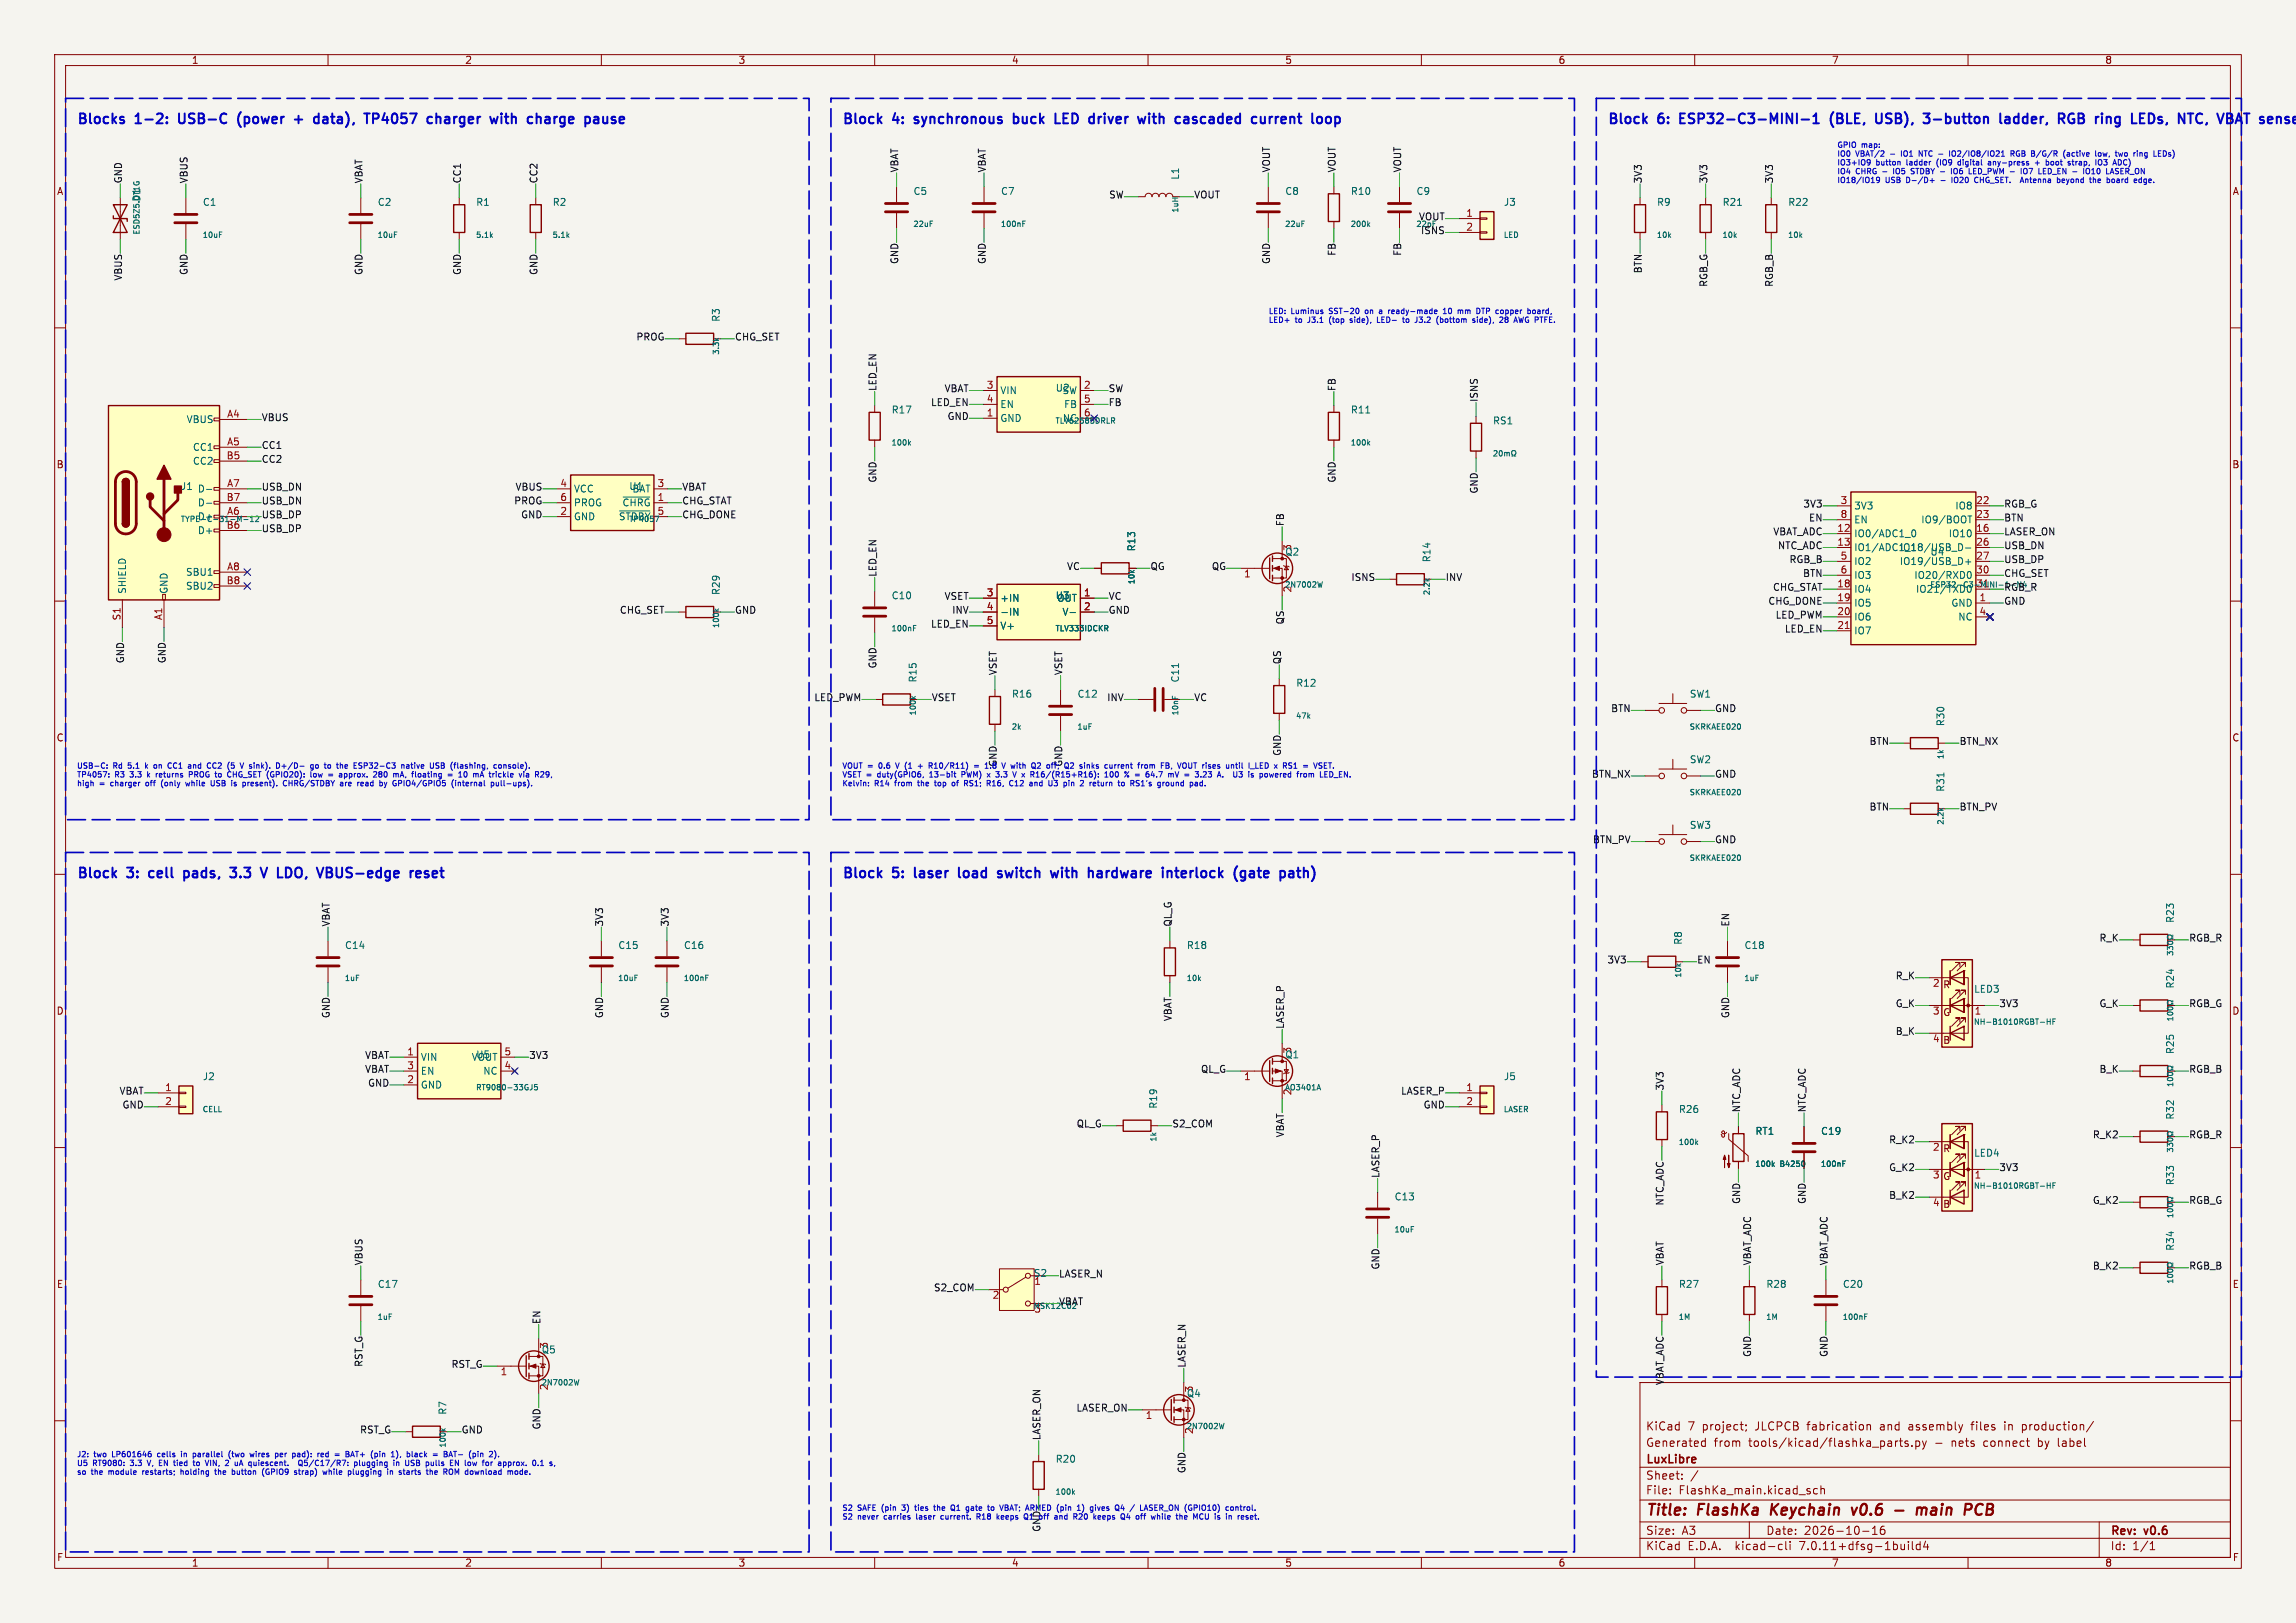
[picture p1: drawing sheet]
<svg xmlns="http://www.w3.org/2000/svg" width="420mm" height="297mm" viewBox="0 0 420 297" stroke-linecap="round" stroke-linejoin="round" font-family="sans-serif">
<defs><g id="words">
<g font-size="2.8" fill="#840000">
<text x="301" y="277.9">Title:</text>
<text x="310.6" y="277.9">FlashKa</text>
<text x="324.8" y="277.9">Keychain</text>
<text x="340.4" y="277.9">v0.6</text>
<text x="353.8" y="277.9">main</text>
<text x="363.4" y="277.9">PCB</text>
</g>
<g font-size="2.5" fill="#0000c2">
<text x="14" y="23.2">Blocks</text>
<text x="24.9" y="23.2">1-2:</text>
<text x="33.5" y="23.2">USB-C</text>
<text x="45" y="23.2">(power</text>
<text x="56.1" y="23.2">+</text>
<text x="60.5" y="23.2">data),</text>
<text x="70.5" y="23.2">TP4057</text>
<text x="82.6" y="23.2">charger</text>
<text x="94.9" y="23.2">with</text>
<text x="102.4" y="23.2">charge</text>
<text x="113.6" y="23.2">pause</text>
<text x="154" y="23.2">Block</text>
<text x="163.5" y="23.2">4:</text>
<text x="168.1" y="23.2">synchronous</text>
<text x="186.9" y="23.2">buck</text>
<text x="195.3" y="23.2">LED</text>
<text x="202.3" y="23.2">driver</text>
<text x="212" y="23.2">with</text>
<text x="219.5" y="23.2">cascaded</text>
<text x="234.2" y="23.2">current</text>
<text x="294" y="23.2">Block</text>
<text x="303.5" y="23.2">6:</text>
<text x="308.1" y="23.2">ESP32-C3-MINI-1</text>
<text x="336.4" y="23.2">(BLE,</text>
<text x="345.4" y="23.2">USB),</text>
<text x="354.9" y="23.2">3-button</text>
<text x="369.5" y="23.2">ladder,</text>
<text x="381" y="23.2">RGB</text>
<text x="388.5" y="23.2">ring</text>
<text x="395.8" y="23.2">LEDs,</text>
<text x="405.1" y="23.2">NTC,</text>
<text x="413.1" y="23.2">VBAT</text>
<text x="14" y="161.2">Block</text>
<text x="23.5" y="161.2">3:</text>
<text x="28.1" y="161.2">cell</text>
<text x="35.2" y="161.2">pads,</text>
<text x="44.5" y="161.2">3.3</text>
<text x="50.9" y="161.2">V</text>
<text x="54.5" y="161.2">LDO,</text>
<text x="62.6" y="161.2">VBUS-edge</text>
<text x="80.2" y="161.2">reset</text>
<text x="154" y="161.2">Block</text>
<text x="163.5" y="161.2">5:</text>
<text x="168.1" y="161.2">laser</text>
<text x="176.9" y="161.2">load</text>
<text x="184.8" y="161.2">switch</text>
<text x="195.3" y="161.2">with</text>
<text x="202.8" y="161.2">hardware</text>
<text x="217.1" y="161.2">interlock</text>
<text x="230.9" y="161.2">(gate</text>
<text x="240" y="161.2">path)</text>
</g>
<g font-size="2.1" fill="#840000">
<text x="301" y="262">KiCad</text>
<text x="308.7" y="262">7</text>
<text x="311.4" y="262">project;</text>
<text x="321.2" y="262">JLCPCB</text>
<text x="330.9" y="262">fabrication</text>
<text x="344.3" y="262">and</text>
<text x="349.7" y="262">assembly</text>
<text x="361.4" y="262">files</text>
<text x="367.5" y="262">in</text>
<text x="370.9" y="262">production/</text>
<text x="301" y="268.2">LuxLibre</text>
<text x="301" y="265">Generated</text>
<text x="313.5" y="265">from</text>
<text x="319.9" y="265">tools/kicad/flashka_parts.py</text>
<text x="354.1" y="265">-</text>
<text x="357.3" y="265">nets</text>
<text x="363.3" y="265">connect</text>
<text x="373.4" y="265">by</text>
<text x="377.2" y="265">label</text>
<text x="301" y="273.7">File:</text>
<text x="301" y="271">Sheet:</text>
<text x="307.1" y="273.7">FlashKa_main.kicad_sch</text>
<text x="301" y="281.1">Size:</text>
<text x="307.6" y="281.1">A3</text>
<text x="323" y="281.1">Date:</text>
<text x="330" y="281.1">2026-10-16</text>
<text x="386" y="281.3">Rev:</text>
<text x="392.4" y="281.3">v0.6</text>
<text x="301" y="283.9">KiCad</text>
<text x="308.7" y="283.9">E.D.A.</text>
<text x="317.6" y="283.9">kicad-cli</text>
<text x="329.5" y="283.9">7.0.11+dfsg-1build4</text>
<text x="386" y="283.9">Id:</text>
<text x="390.1" y="283.9">1/1</text>
</g>
<g font-size="1.8" fill="#840000">
<text x="35" y="11.9">1</text>
<text x="85" y="11.9">2</text>
<text x="135" y="11.9">3</text>
<text x="185" y="11.9">4</text>
<text x="235" y="11.9">5</text>
<text x="285" y="11.9">6</text>
<text x="335" y="11.9">7</text>
<text x="385" y="11.9">8</text>
<text x="10.3" y="35.9">A</text>
<text x="408.3" y="35.9">A</text>
<text x="10.3" y="85.9">B</text>
<text x="408.2" y="85.9">B</text>
<text x="10.3" y="135.9">C</text>
<text x="408.2" y="135.9">C</text>
<text x="10.3" y="185.9">D</text>
<text x="355.3" y="181.1">R</text>
<text x="408.2" y="185.9">D</text>
<text x="355.3" y="191.2">B</text>
<text x="355.3" y="186.1">G</text>
<text x="355.3" y="211.1">R</text>
<text x="355.3" y="221.2">B</text>
<text x="355.3" y="216.1">G</text>
<text x="10.3" y="235.9">E</text>
<text x="408.3" y="235.9">E</text>
<text x="10.3" y="285.9">F</text>
<text x="35" y="286.9">1</text>
<text x="85" y="286.9">2</text>
<text x="135" y="286.9">3</text>
<text x="185" y="286.9">4</text>
<text x="235" y="286.9">5</text>
<text x="285" y="286.9">6</text>
<text x="335" y="286.9">7</text>
<text x="385" y="286.9">8</text>
<text x="408.3" y="285.9">F</text>
</g>
<g font-size="1.8" fill="#0f0f0f">
<text x="22.5" y="33.6" transform="rotate(-90 22.5 33.6)">GND</text>
<text x="34.5" y="33.6" transform="rotate(-90 34.5 33.6)">VBUS</text>
<text x="66.5" y="33.6" transform="rotate(-90 66.5 33.6)">VBAT</text>
<text x="84.5" y="33.6" transform="rotate(-90 84.5 33.6)">CC1</text>
<text x="98.5" y="33.6" transform="rotate(-90 98.5 33.6)">CC2</text>
<text x="164.5" y="31.7" transform="rotate(-90 164.5 31.7)">VBAT</text>
<text x="180.5" y="31.7" transform="rotate(-90 180.5 31.7)">VBAT</text>
<text x="232.5" y="31.7" transform="rotate(-90 232.5 31.7)">VOUT</text>
<text x="244.5" y="31.7" transform="rotate(-90 244.5 31.7)">VOUT</text>
<text x="256.5" y="31.7" transform="rotate(-90 256.5 31.7)">VOUT</text>
<text x="300.5" y="33.6" transform="rotate(-90 300.5 33.6)">3V3</text>
<text x="312.5" y="33.6" transform="rotate(-90 312.5 33.6)">3V3</text>
<text x="324.5" y="33.6" transform="rotate(-90 324.5 33.6)">3V3</text>
<text x="202.8" y="36.5">SW</text>
<text x="218.4" y="36.5">VOUT</text>
<text x="259.5" y="40.5">VOUT</text>
<text x="244.5" y="46.9" transform="rotate(-90 244.5 46.9)">FB</text>
<text x="256.5" y="46.9" transform="rotate(-90 256.5 46.9)">FB</text>
<text x="259.8" y="43.1">ISNS</text>
<text x="22.5" y="51.5" transform="rotate(-90 22.5 51.5)">VBUS</text>
<text x="34.5" y="50.4" transform="rotate(-90 34.5 50.4)">GND</text>
<text x="66.5" y="50.4" transform="rotate(-90 66.5 50.4)">GND</text>
<text x="84.5" y="50.4" transform="rotate(-90 84.5 50.4)">GND</text>
<text x="98.5" y="50.4" transform="rotate(-90 98.5 50.4)">GND</text>
<text x="164.5" y="48.4" transform="rotate(-90 164.5 48.4)">GND</text>
<text x="180.5" y="48.4" transform="rotate(-90 180.5 48.4)">GND</text>
<text x="232.5" y="48.4" transform="rotate(-90 232.5 48.4)">GND</text>
<text x="300.5" y="50.1" transform="rotate(-90 300.5 50.1)">BTN</text>
<text x="312.5" y="52.6" transform="rotate(-90 312.5 52.6)">RGB_G</text>
<text x="324.5" y="52.6" transform="rotate(-90 324.5 52.6)">RGB_B</text>
<text x="116.3" y="62.5">PROG</text>
<text x="134.3" y="62.5">CHG_SET</text>
<text x="160.5" y="71.7" transform="rotate(-90 160.5 71.7)">LED_EN</text>
<text x="172.7" y="72">VBAT</text>
<text x="202.7" y="72">SW</text>
<text x="244.5" y="71.7" transform="rotate(-90 244.5 71.7)">FB</text>
<text x="47.8" y="77.3">VBUS</text>
<text x="170.2" y="74.5">LED_EN</text>
<text x="173.2" y="77.1">GND</text>
<text x="202.7" y="74.5">FB</text>
<text x="270.5" y="73.7" transform="rotate(-90 270.5 73.7)">ISNS</text>
<text x="47.8" y="82.4">CC1</text>
<text x="47.8" y="84.9">CC2</text>
<text x="47.8" y="90">USB_DN</text>
<text x="94.2" y="90">VBUS</text>
<text x="124.7" y="90">VBAT</text>
<text x="160.5" y="88.4" transform="rotate(-90 160.5 88.4)">GND</text>
<text x="244.5" y="88.4" transform="rotate(-90 244.5 88.4)">GND</text>
<text x="47.8" y="92.5">USB_DN</text>
<text x="47.8" y="95.1">USB_DP</text>
<text x="94" y="92.5">PROG</text>
<text x="95.2" y="95.1">GND</text>
<text x="124.7" y="95.1">CHG_DONE</text>
<text x="124.7" y="92.5">CHG_STAT</text>
<text x="270.5" y="90.4" transform="rotate(-90 270.5 90.4)">GND</text>
<text x="329.8" y="93.1">3V3</text>
<text x="330.8" y="95.6">EN</text>
<text x="366.5" y="93.1">RGB_G</text>
<text x="366.5" y="95.6">BTN</text>
<text x="47.8" y="97.6">USB_DP</text>
<text x="235.1" y="96.4" transform="rotate(-90 235.1 96.4)">FB</text>
<text x="324.3" y="98.2">VBAT_ADC</text>
<text x="325.1" y="100.7">NTC_ADC</text>
<text x="366.5" y="100.7">USB_DN</text>
<text x="366.5" y="98.2">LASER_ON</text>
<text x="160.5" y="105.7" transform="rotate(-90 160.5 105.7)">LED_EN</text>
<text x="195.1" y="104.5">VC</text>
<text x="210.4" y="104.5">QG</text>
<text x="221.6" y="104.5">QG</text>
<text x="247.1" y="106.5">ISNS</text>
<text x="264.4" y="106.5">INV</text>
<text x="327.2" y="103.2">RGB_B</text>
<text x="329.7" y="105.8">BTN</text>
<text x="366.5" y="105.8">CHG_SET</text>
<text x="366.5" y="103.2">USB_DP</text>
<text x="113.3" y="112.5">CHG_SET</text>
<text x="134.3" y="112.5">GND</text>
<text x="172.7" y="110">VSET</text>
<text x="174.1" y="112.5">INV</text>
<text x="202.7" y="112.5">GND</text>
<text x="202.7" y="110">VC</text>
<text x="323.4" y="110.9">CHG_DONE</text>
<text x="324.2" y="108.3">CHG_STAT</text>
<text x="324.7" y="113.4">LED_PWM</text>
<text x="366.5" y="110.9">GND</text>
<text x="366.5" y="108.3">RGB_R</text>
<text x="170.2" y="115.1">LED_EN</text>
<text x="235.1" y="114.4" transform="rotate(-90 235.1 114.4)">QS</text>
<text x="326.4" y="115.9">LED_EN</text>
<text x="22.9" y="121.5" transform="rotate(-90 22.9 121.5)">GND</text>
<text x="30.5" y="121.5" transform="rotate(-90 30.5 121.5)">GND</text>
<text x="160.5" y="122.4" transform="rotate(-90 160.5 122.4)">GND</text>
<text x="182.5" y="123.6" transform="rotate(-90 182.5 123.6)">VSET</text>
<text x="194.5" y="123.6" transform="rotate(-90 194.5 123.6)">VSET</text>
<text x="234.5" y="121.7" transform="rotate(-90 234.5 121.7)">QS</text>
<text x="148.9" y="128.5">LED_PWM</text>
<text x="170.3" y="128.5">VSET</text>
<text x="202.4" y="128.5">INV</text>
<text x="218.4" y="128.5">VC</text>
<text x="294.6" y="130.5">BTN</text>
<text x="313.6" y="130.5">GND</text>
<text x="341.9" y="136.5">BTN</text>
<text x="358.4" y="136.5">BTN_NX</text>
<text x="234.5" y="138.4" transform="rotate(-90 234.5 138.4)">GND</text>
<text x="291.1" y="142.5">BTN_NX</text>
<text x="313.6" y="142.5">GND</text>
<text x="341.9" y="148.5">BTN</text>
<text x="358.4" y="148.5">BTN_PV</text>
<text x="291.3" y="154.5">BTN_PV</text>
<text x="313.6" y="154.5">GND</text>
<text x="60.5" y="169.6" transform="rotate(-90 60.5 169.6)">VBAT</text>
<text x="110.5" y="169.6" transform="rotate(-90 110.5 169.6)">3V3</text>
<text x="122.5" y="169.6" transform="rotate(-90 122.5 169.6)">3V3</text>
<text x="214.5" y="169.6" transform="rotate(-90 214.5 169.6)">QL_G</text>
<text x="316.5" y="169.6" transform="rotate(-90 316.5 169.6)">EN</text>
<text x="383.9" y="172.5">R_K</text>
<text x="400.3" y="172.5">RGB_R</text>
<text x="293.9" y="176.5">3V3</text>
<text x="310.3" y="176.5">EN</text>
<text x="346.7" y="179.4">R_K</text>
<text x="346.7" y="184.5">G_K</text>
<text x="365.6" y="184.5">3V3</text>
<text x="383.9" y="184.5">G_K</text>
<text x="400.3" y="184.5">RGB_G</text>
<text x="60.5" y="186.4" transform="rotate(-90 60.5 186.4)">GND</text>
<text x="110.5" y="186.4" transform="rotate(-90 110.5 186.4)">GND</text>
<text x="122.5" y="186.4" transform="rotate(-90 122.5 186.4)">GND</text>
<text x="214.5" y="187" transform="rotate(-90 214.5 187)">VBAT</text>
<text x="235.1" y="188.4" transform="rotate(-90 235.1 188.4)">LASER_P</text>
<text x="316.5" y="186.4" transform="rotate(-90 316.5 186.4)">GND</text>
<text x="346.7" y="189.6">B_K</text>
<text x="66.7" y="196.5">VBAT</text>
<text x="66.7" y="194">VBAT</text>
<text x="96.7" y="194">3V3</text>
<text x="219.6" y="196.5">QL_G</text>
<text x="383.9" y="196.5">B_K</text>
<text x="400.3" y="196.5">RGB_B</text>
<text x="21.8" y="200.5">VBAT</text>
<text x="22.3" y="203.1">GND</text>
<text x="67.2" y="199.1">GND</text>
<text x="256.2" y="200.5">LASER_P</text>
<text x="260.3" y="203.1">GND</text>
<text x="304.5" y="199.7" transform="rotate(-90 304.5 199.7)">3V3</text>
<text x="318.5" y="203.7" transform="rotate(-90 318.5 203.7)">NTC_ADC</text>
<text x="330.5" y="203.7" transform="rotate(-90 330.5 203.7)">NTC_ADC</text>
<text x="196.9" y="206.5">QL_G</text>
<text x="214.4" y="206.5">S2_COM</text>
<text x="235.1" y="208.2" transform="rotate(-90 235.1 208.2)">VBAT</text>
<text x="345.5" y="209.4">R_K2</text>
<text x="382.7" y="208.5">R_K2</text>
<text x="400.3" y="208.5">RGB_R</text>
<text x="252.5" y="215.7" transform="rotate(-90 252.5 215.7)">LASER_P</text>
<text x="345.5" y="214.5">G_K2</text>
<text x="365.6" y="214.5">3V3</text>
<text x="304.5" y="220.7" transform="rotate(-90 304.5 220.7)">NTC_ADC</text>
<text x="318.5" y="220.4" transform="rotate(-90 318.5 220.4)">GND</text>
<text x="330.5" y="220.4" transform="rotate(-90 330.5 220.4)">GND</text>
<text x="345.5" y="219.6">B_K2</text>
<text x="382.7" y="220.5">G_K2</text>
<text x="400.3" y="220.5">RGB_G</text>
<text x="66.5" y="231.7" transform="rotate(-90 66.5 231.7)">VBUS</text>
<text x="193.6" y="234">LASER_N</text>
<text x="252.5" y="232.4" transform="rotate(-90 252.5 232.4)">GND</text>
<text x="304.5" y="231.7" transform="rotate(-90 304.5 231.7)">VBAT</text>
<text x="320.5" y="231.7" transform="rotate(-90 320.5 231.7)">VBAT_ADC</text>
<text x="334.5" y="231.7" transform="rotate(-90 334.5 231.7)">VBAT_ADC</text>
<text x="382.7" y="232.5">B_K2</text>
<text x="400.3" y="232.5">RGB_B</text>
<text x="170.7" y="236.5">S2_COM</text>
<text x="193.6" y="239.1">VBAT</text>
<text x="99.1" y="242.4" transform="rotate(-90 99.1 242.4)">EN</text>
<text x="66.5" y="250.2" transform="rotate(-90 66.5 250.2)">RST_G</text>
<text x="82.5" y="250.5">RST_G</text>
<text x="217.1" y="250.4" transform="rotate(-90 217.1 250.4)">LASER_N</text>
<text x="320.5" y="248.4" transform="rotate(-90 320.5 248.4)">GND</text>
<text x="334.5" y="248.4" transform="rotate(-90 334.5 248.4)">GND</text>
<text x="304.5" y="253.6" transform="rotate(-90 304.5 253.6)">VBAT_ADC</text>
<text x="65.8" y="262.5">RST_G</text>
<text x="84.4" y="262.5">GND</text>
<text x="99.1" y="261.7" transform="rotate(-90 99.1 261.7)">GND</text>
<text x="190.5" y="263.6" transform="rotate(-90 190.5 263.6)">LASER_ON</text>
<text x="196.8" y="258.5">LASER_ON</text>
<text x="217.1" y="269.7" transform="rotate(-90 217.1 269.7)">GND</text>
</g>
<g font-size="1.8" fill="#006464">
<text x="167" y="35.9">C5</text>
<text x="183" y="35.9">C7</text>
<text x="215.9" y="33" transform="rotate(-90 215.9 33)">L1</text>
<text x="235" y="35.9">C8</text>
<text x="247" y="35.9">R10</text>
<text x="259" y="35.9">C9</text>
<text x="25.9" y="37" transform="rotate(-90 25.9 37)">D1</text>
<text x="37" y="37.9">C1</text>
<text x="69" y="37.9">C2</text>
<text x="87" y="37.9">R1</text>
<text x="101" y="37.9">R2</text>
<text x="275" y="37.9">J3</text>
<text x="303" y="37.9">R9</text>
<text x="315" y="37.9">R21</text>
<text x="327" y="37.9">R22</text>
<text x="131.9" y="59" transform="rotate(-90 131.9 59)">R3</text>
<text x="193" y="71.9">U2</text>
<text x="34" y="77.6">VBUS</text>
<text x="163" y="75.9">R17</text>
<text x="182.9" y="77.4">GND</text>
<text x="182.9" y="72.3">VIN</text>
<text x="182.9" y="74.9">EN</text>
<text x="194.2" y="72.3">SW</text>
<text x="194.3" y="77.4">NC</text>
<text x="194.6" y="74.9">FB</text>
<text x="198.2" y="76.3">6</text>
<text x="247" y="75.9">R11</text>
<text x="273" y="77.9">RS1</text>
<text x="35.2" y="82.7">CC1</text>
<text x="33" y="89.9">J1</text>
<text x="35.2" y="85.2">CC2</text>
<text x="115" y="89.9">U1</text>
<text x="36.1" y="95.4">D+</text>
<text x="36.1" y="90.3">D-</text>
<text x="36.1" y="92.9">D-</text>
<text x="41.4" y="94.3">A6</text>
<text x="104.9" y="95.4">GND</text>
<text x="104.9" y="90.3">VCC</text>
<text x="104.9" y="92.9">PROG</text>
<text x="113.1" y="95.4">~{STDBY}</text>
<text x="113.8" y="92.9">~{CHRG}</text>
<text x="115.6" y="90.3">BAT</text>
<text x="120.2" y="94.3">5</text>
<text x="339.1" y="93.4">3V3</text>
<text x="339.1" y="96">EN</text>
<text x="351.3" y="96">IO9/BOOT</text>
<text x="357.6" y="93.4">IO8</text>
<text x="36.1" y="97.9">D+</text>
<text x="41.4" y="96.8">B6</text>
<text x="207.9" y="101" transform="rotate(-90 207.9 101)">R13</text>
<text x="235" y="101.9">Q2</text>
<text x="236.5" y="100.9" transform="rotate(-90 236.5 100.9)">3</text>
<text x="339.1" y="98.5">IO0/ADC1_0</text>
<text x="339.1" y="101.1">IO1/ADC1_1</text>
<text x="347.4" y="101.1">IO18/USB_D-</text>
<text x="353" y="101.9">U4</text>
<text x="356.4" y="98.5">IO10</text>
<text x="33.9" y="105.6">SBU1</text>
<text x="261.9" y="103" transform="rotate(-90 261.9 103)">R14</text>
<text x="339.1" y="103.6">IO2</text>
<text x="339.1" y="106.1">IO3</text>
<text x="347.4" y="103.6">IO19/USB_D+</text>
<text x="350.1" y="106.1">IO20/RXD0</text>
<text x="361.4" y="107.6">31</text>
<text x="23.2" y="108.8" transform="rotate(-90 23.2 108.8)">SHIELD</text>
<text x="30.9" y="108.8" transform="rotate(-90 30.9 108.8)">GND</text>
<text x="33.9" y="108.1">SBU2</text>
<text x="131.9" y="109" transform="rotate(-90 131.9 109)">R29</text>
<text x="163" y="109.9">C10</text>
<text x="182.9" y="110.3">+IN</text>
<text x="182.9" y="112.9">-IN</text>
<text x="193" y="109.9">U3</text>
<text x="193.3" y="110.3">OUT</text>
<text x="194.2" y="112.9">V-</text>
<text x="236.5" y="108.5" transform="rotate(-90 236.5 108.5)">2</text>
<text x="339.1" y="108.7">IO4</text>
<text x="339.1" y="111.2">IO5</text>
<text x="339.1" y="113.8">IO6</text>
<text x="350.4" y="108.7">IO21/TXD0</text>
<text x="356.8" y="111.2">GND</text>
<text x="358.1" y="113.8">NC</text>
<text x="182.9" y="115.4">V+</text>
<text x="339.1" y="116.3">IO7</text>
<text x="167.9" y="125" transform="rotate(-90 167.9 125)">R15</text>
<text x="215.9" y="125" transform="rotate(-90 215.9 125)">C11</text>
<text x="237" y="125.9">R12</text>
<text x="185" y="127.9">R16</text>
<text x="197" y="127.9">C12</text>
<text x="309" y="127.9">SW1</text>
<text x="355.9" y="133" transform="rotate(-90 355.9 133)">R30</text>
<text x="309" y="139.9">SW2</text>
<text x="355.9" y="145" transform="rotate(-90 355.9 145)">R31</text>
<text x="309" y="151.9">SW3</text>
<text x="63" y="173.9">C14</text>
<text x="113" y="173.9">C15</text>
<text x="125" y="173.9">C16</text>
<text x="217" y="173.9">R18</text>
<text x="307.9" y="173" transform="rotate(-90 307.9 173)">R8</text>
<text x="319" y="173.9">C18</text>
<text x="397.9" y="169" transform="rotate(-90 397.9 169)">R23</text>
<text x="361" y="181.9">LED3</text>
<text x="397.9" y="181" transform="rotate(-90 397.9 181)">R24</text>
<text x="37" y="197.9">J2</text>
<text x="76.9" y="194.3">VIN</text>
<text x="76.9" y="196.9">EN</text>
<text x="86.2" y="194.3">VOUT</text>
<text x="87" y="193.9">U5</text>
<text x="88.3" y="196.9">NC</text>
<text x="235" y="193.9">Q1</text>
<text x="236.5" y="192.9" transform="rotate(-90 236.5 192.9)">3</text>
<text x="275" y="197.9">J5</text>
<text x="397.9" y="193" transform="rotate(-90 397.9 193)">R25</text>
<text x="76.9" y="199.4">GND</text>
<text x="211.9" y="203" transform="rotate(-90 211.9 203)">R19</text>
<text x="236.5" y="200.5" transform="rotate(-90 236.5 200.5)">2</text>
<text x="307" y="203.9">R26</text>
<text x="321" y="207.9">RT1</text>
<text x="333" y="207.9">C19</text>
<text x="397.9" y="205" transform="rotate(-90 397.9 205)">R32</text>
<text x="361" y="211.9">LED4</text>
<text x="255" y="219.9">C13</text>
<text x="397.9" y="217" transform="rotate(-90 397.9 217)">R33</text>
<text x="189" y="233.9">S2</text>
<text x="397.9" y="229" transform="rotate(-90 397.9 229)">R34</text>
<text x="69" y="235.9">C17</text>
<text x="189.1" y="235.4">1</text>
<text x="307" y="235.9">R27</text>
<text x="323" y="235.9">R28</text>
<text x="337" y="235.9">C20</text>
<text x="189.1" y="240.5">3</text>
<text x="99" y="247.9">Q5</text>
<text x="100.5" y="246.9" transform="rotate(-90 100.5 246.9)">3</text>
<text x="100.5" y="254.5" transform="rotate(-90 100.5 254.5)">2</text>
<text x="217" y="255.9">Q4</text>
<text x="218.5" y="254.9" transform="rotate(-90 218.5 254.9)">3</text>
<text x="81.9" y="259" transform="rotate(-90 81.9 259)">R7</text>
<text x="218.5" y="262.5" transform="rotate(-90 218.5 262.5)">2</text>
<text x="193" y="267.9">R20</text>
</g>
<g font-size="1.8" fill="#a90000">
<text x="268.1" y="39.7">1</text>
<text x="268.1" y="42.3">2</text>
<text x="180.4" y="71.2">3</text>
<text x="198.2" y="71.2">2</text>
<text x="41.4" y="76.5">A4</text>
<text x="180.4" y="76.3">1</text>
<text x="180.4" y="73.7">4</text>
<text x="198.2" y="73.7">5</text>
<text x="41.4" y="81.6">A5</text>
<text x="41.4" y="84.1">B5</text>
<text x="41.4" y="89.2">A7</text>
<text x="102.4" y="89.2">4</text>
<text x="120.2" y="89.2">3</text>
<text x="41.4" y="91.7">B7</text>
<text x="102.4" y="94.3">2</text>
<text x="102.4" y="91.7">6</text>
<text x="120.2" y="91.7">1</text>
<text x="336.6" y="92.3">3</text>
<text x="336.6" y="94.9">8</text>
<text x="361.4" y="92.3">22</text>
<text x="361.4" y="94.9">23</text>
<text x="336" y="97.4">12</text>
<text x="336" y="99.9">13</text>
<text x="361.4" y="97.4">16</text>
<text x="361.4" y="99.9">26</text>
<text x="41.4" y="107">B8</text>
<text x="41.4" y="104.4">A8</text>
<text x="227.5" y="106">1</text>
<text x="336" y="107.6">18</text>
<text x="336.6" y="102.5">5</text>
<text x="336.6" y="105">6</text>
<text x="361.4" y="102.5">27</text>
<text x="361.4" y="105">30</text>
<text x="22.1" y="113.6" transform="rotate(-90 22.1 113.6)">S1</text>
<text x="29.7" y="113.6" transform="rotate(-90 29.7 113.6)">A1</text>
<text x="180.4" y="109.2">3</text>
<text x="180.4" y="111.7">4</text>
<text x="198.2" y="109.2">1</text>
<text x="198.2" y="111.7">2</text>
<text x="336" y="110.1">19</text>
<text x="336" y="112.6">20</text>
<text x="362" y="110.1">1</text>
<text x="362" y="112.6">4</text>
<text x="180.4" y="114.3">5</text>
<text x="336" y="115.2">21</text>
<text x="353.5" y="180.9">2</text>
<text x="353.5" y="186">3</text>
<text x="361.1" y="186">1</text>
<text x="353.5" y="191.1">4</text>
<text x="74.4" y="193.2">1</text>
<text x="74.4" y="195.7">3</text>
<text x="92.2" y="195.7">4</text>
<text x="92.2" y="193.2">5</text>
<text x="227.5" y="198">1</text>
<text x="30.1" y="199.7">1</text>
<text x="30.1" y="202.3">2</text>
<text x="74.4" y="198.3">2</text>
<text x="268.1" y="199.7">1</text>
<text x="268.1" y="202.3">2</text>
<text x="353.5" y="210.9">2</text>
<text x="353.5" y="216">3</text>
<text x="361.1" y="216">1</text>
<text x="353.5" y="221.1">4</text>
<text x="181.5" y="238">2</text>
<text x="91.5" y="252">1</text>
<text x="209.5" y="260">1</text>
</g>
<g font-size="1.8" fill="#0000c2">
<text x="182.5" y="140.4" transform="rotate(-90 182.5 140.4)">GND</text>
<text x="194.5" y="140.4" transform="rotate(-90 194.5 140.4)">GND</text>
<text x="190.5" y="280.4" transform="rotate(-90 190.5 280.4)">GND</text>
</g>
<g font-size="1.4" fill="#0000c2">
<text x="336" y="27.3">GPIO</text>
<text x="336" y="28.9">IO0</text>
<text x="339.5" y="28.9">VBAT/2</text>
<text x="340.5" y="27.3">map:</text>
<text x="346" y="28.9">-</text>
<text x="348.2" y="28.9">IO1</text>
<text x="351.7" y="28.9">NTC -</text>
<text x="357.8" y="28.9">IO2/IO8/IO21</text>
<text x="369.3" y="28.9">RGB</text>
<text x="373.3" y="28.9">B/G/R</text>
<text x="379.5" y="28.9">(active</text>
<text x="385.6" y="28.9">low,</text>
<text x="389.5" y="28.9">two</text>
<text x="393.1" y="28.9">ring</text>
<text x="397" y="28.9">LEDs)</text>
<text x="336" y="30.5">IO3+IO9</text>
<text x="336" y="32.1">IO4</text>
<text x="336" y="33.7">IO18/IO19</text>
<text x="339.5" y="32.1">CHRG -</text>
<text x="343.2" y="30.5">button</text>
<text x="344.9" y="33.7">USB</text>
<text x="346.8" y="32.1">IO5</text>
<text x="348.9" y="33.7">D-/D+</text>
<text x="349" y="30.5">ladder</text>
<text x="350.3" y="32.1">STDBY -</text>
<text x="354.7" y="30.5">(IO9</text>
<text x="357.7" y="33.7">IO20</text>
<text x="358.2" y="32.1">IO6</text>
<text x="358.9" y="30.5">digital</text>
<text x="361.7" y="32.1">LED_PWM -</text>
<text x="362.2" y="33.7">CHG_SET.</text>
<text x="364.7" y="30.5">any-press</text>
<text x="371.1" y="33.7">Antenna</text>
<text x="371.7" y="32.1">IO7</text>
<text x="373.5" y="30.5">+</text>
<text x="375.2" y="32.1">LED_EN</text>
<text x="375.8" y="30.5">boot</text>
<text x="378.1" y="33.7">beyond</text>
<text x="380.1" y="30.5">strap,</text>
<text x="381.6" y="32.1">-</text>
<text x="383.9" y="32.1">IO10</text>
<text x="384.3" y="33.7">the</text>
<text x="385.4" y="30.5">IO3</text>
<text x="387.7" y="33.7">board</text>
<text x="388.3" y="32.1">LASER_ON</text>
<text x="388.9" y="30.5">ADC)</text>
<text x="392.9" y="33.7">edge.</text>
<text x="232" y="57.7">LED:</text>
<text x="232" y="59.3">LED+</text>
<text x="236.2" y="57.7">Luminus</text>
<text x="237" y="59.3">to</text>
<text x="239.5" y="59.3">J3.1</text>
<text x="243.4" y="57.7">SST-20</text>
<text x="243.6" y="59.3">(top</text>
<text x="247.7" y="59.3">side),</text>
<text x="250.2" y="57.7">on</text>
<text x="252.9" y="59.3">LED-</text>
<text x="253" y="57.7">a</text>
<text x="255" y="57.7">ready-made</text>
<text x="257.9" y="59.3">to</text>
<text x="260.4" y="59.3">J3.2</text>
<text x="264.5" y="59.3">(bottom</text>
<text x="265.3" y="57.7">10</text>
<text x="268.2" y="57.7">mm</text>
<text x="271.4" y="59.3">side),</text>
<text x="271.9" y="57.7">DTP</text>
<text x="275.6" y="57.7">copper</text>
<text x="276.6" y="59.3">28</text>
<text x="279.5" y="59.3">AWG PTFE.</text>
<text x="281.7" y="57.7">board,</text>
<text x="14" y="140.9">USB-C:</text>
<text x="14" y="142.5">TP4057:</text>
<text x="20.7" y="140.9">Rd</text>
<text x="21.1" y="142.5">R3</text>
<text x="23.7" y="140.9">5.1</text>
<text x="24" y="142.5">3.3</text>
<text x="27.1" y="140.9">k</text>
<text x="27.4" y="142.5">k</text>
<text x="28.9" y="140.9">on</text>
<text x="29.3" y="142.5">returns</text>
<text x="31.7" y="140.9">CC1</text>
<text x="35.6" y="142.5">PROG to</text>
<text x="35.7" y="140.9">and</text>
<text x="39.4" y="140.9">CC2</text>
<text x="43.1" y="142.5">CHG_SET (GPIO20):</text>
<text x="43.4" y="140.9">(5</text>
<text x="46" y="140.9">V sink).</text>
<text x="53.1" y="140.9">D+/D-</text>
<text x="58.8" y="142.5">low</text>
<text x="59.6" y="140.9">go</text>
<text x="62.3" y="142.5">=</text>
<text x="62.4" y="140.9">to</text>
<text x="64.6" y="142.5">approx.</text>
<text x="64.9" y="140.9">the</text>
<text x="68.3" y="140.9">ESP32-C3</text>
<text x="71.1" y="142.5">280</text>
<text x="75" y="142.5">mA,</text>
<text x="77.3" y="140.9">native</text>
<text x="78.7" y="142.5">floating</text>
<text x="82.8" y="140.9">USB</text>
<text x="85.5" y="142.5">=</text>
<text x="86.8" y="140.9">(flashing,</text>
<text x="87.7" y="142.5">10</text>
<text x="90.7" y="142.5">mA</text>
<text x="93.9" y="142.5">trickle</text>
<text x="94.9" y="140.9">console).</text>
<text x="99.6" y="142.5">via</text>
<text x="154" y="140.9">VOUT =</text>
<text x="154" y="142.5">VSET =</text>
<text x="160.8" y="142.5">duty(GPIO6,</text>
<text x="161" y="140.9">0.6</text>
<text x="164.4" y="140.9">V (1</text>
<text x="170.5" y="142.5">13-bit</text>
<text x="171.2" y="140.9">R10/R11)</text>
<text x="176.6" y="142.5">PWM)</text>
<text x="179.7" y="140.9">=</text>
<text x="181.6" y="142.5">x</text>
<text x="182" y="140.9">1.8</text>
<text x="183.4" y="142.5">3.3</text>
<text x="185.4" y="140.9">V with</text>
<text x="186.8" y="142.5">V x</text>
<text x="190.6" y="142.5">R16/(R15+R16):</text>
<text x="191.3" y="140.9">Q2</text>
<text x="194.3" y="140.9">off;</text>
<text x="197.8" y="140.9">Q2</text>
<text x="200.8" y="140.9">sinks</text>
<text x="204.4" y="142.5">100</text>
<text x="205.7" y="140.9">current</text>
<text x="208.3" y="142.5">% =</text>
<text x="212" y="140.9">from</text>
<text x="212.7" y="142.5">64.7</text>
<text x="216.5" y="140.9">FB,</text>
<text x="217" y="142.5">mV</text>
<text x="219.8" y="140.9">VOUT rises</text>
<text x="220.2" y="142.5">=</text>
<text x="222.5" y="142.5">3.23</text>
<text x="226.8" y="142.5">A.</text>
<text x="229.1" y="140.9">until</text>
<text x="230.2" y="142.5">U3</text>
<text x="233.2" y="142.5">is</text>
<text x="233.5" y="140.9">I_LED</text>
<text x="235.5" y="142.5">powered</text>
<text x="238.5" y="140.9">x</text>
<text x="240.3" y="140.9">RS1</text>
<text x="242.7" y="142.5">from</text>
<text x="247.1" y="142.5">LED_EN.</text>
<text x="14" y="144.1">high</text>
<text x="18.2" y="144.1">=</text>
<text x="20.5" y="144.1">charger</text>
<text x="27.2" y="144.1">off</text>
<text x="30.2" y="144.1">(only</text>
<text x="35" y="144.1">while</text>
<text x="39.8" y="144.1">USB</text>
<text x="43.8" y="144.1">is</text>
<text x="46.2" y="144.1">present).</text>
<text x="53.8" y="144.1">CHRG/STDBY</text>
<text x="64.5" y="144.1">are</text>
<text x="67.9" y="144.1">read</text>
<text x="72.2" y="144.1">by</text>
<text x="74.9" y="144.1">GPIO4/GPIO5</text>
<text x="85.9" y="144.1">(internal</text>
<text x="93.4" y="144.1">pull-ups).</text>
<text x="154" y="144.1">Kelvin:</text>
<text x="160" y="144.1">R14</text>
<text x="163.9" y="144.1">from</text>
<text x="168.4" y="144.1">the</text>
<text x="171.7" y="144.1">top</text>
<text x="175.1" y="144.1">of</text>
<text x="177.6" y="144.1">RS1;</text>
<text x="182" y="144.1">R16,</text>
<text x="186.4" y="144.1">C12</text>
<text x="190.4" y="144.1">and</text>
<text x="194.1" y="144.1">U3</text>
<text x="197.1" y="144.1">pin</text>
<text x="200.4" y="144.1">2</text>
<text x="202.4" y="144.1">return</text>
<text x="207.9" y="144.1">to</text>
<text x="210.4" y="144.1">RS1's</text>
<text x="215.6" y="144.1">ground</text>
<text x="14" y="266.9">J2:</text>
<text x="14" y="268.5">U5</text>
<text x="17" y="268.5">RT9080:</text>
<text x="17.2" y="266.9">two</text>
<text x="20.8" y="266.9">LP601646</text>
<text x="24.1" y="268.5">3.3</text>
<text x="27.5" y="268.5">V,</text>
<text x="29.3" y="266.9">cells</text>
<text x="29.8" y="268.5">EN</text>
<text x="32.8" y="268.5">tied</text>
<text x="33.9" y="266.9">in</text>
<text x="36.3" y="266.9">parallel</text>
<text x="36.6" y="268.5">to</text>
<text x="39.1" y="268.5">VIN,</text>
<text x="43" y="268.5">2</text>
<text x="43.1" y="266.9">(two</text>
<text x="45" y="268.5">uA</text>
<text x="47.3" y="266.9">wires</text>
<text x="47.8" y="268.5">quiescent.</text>
<text x="52.1" y="266.9">per</text>
<text x="55.5" y="266.9">pad):</text>
<text x="57.4" y="268.5">Q5/C17/R7:</text>
<text x="60.4" y="266.9">red</text>
<text x="63.8" y="266.9">=</text>
<text x="66" y="266.9">BAT+</text>
<text x="67.9" y="268.5">plugging</text>
<text x="70.9" y="266.9">(pin</text>
<text x="74.9" y="266.9">1),</text>
<text x="75.3" y="268.5">in</text>
<text x="77.7" y="268.5">USB</text>
<text x="78" y="266.9">black</text>
<text x="81.7" y="268.5">pulls</text>
<text x="85.3" y="266.9">BAT-</text>
<text x="86.4" y="268.5">EN</text>
<text x="89.4" y="268.5">low</text>
<text x="90.2" y="266.9">(pin</text>
<text x="92.9" y="268.5">for</text>
<text x="96" y="268.5">approx.</text>
<text x="14" y="270.1">so</text>
<text x="16.7" y="270.1">the</text>
<text x="20.1" y="270.1">module</text>
<text x="26.5" y="270.1">restarts;</text>
<text x="33.8" y="270.1">holding</text>
<text x="40.3" y="270.1">the</text>
<text x="43.7" y="270.1">button</text>
<text x="49.5" y="270.1">(GPIO9</text>
<text x="55.6" y="270.1">strap)</text>
<text x="61.1" y="270.1">while</text>
<text x="66" y="270.1">plugging</text>
<text x="73.4" y="270.1">in</text>
<text x="75.8" y="270.1">starts</text>
<text x="81.1" y="270.1">the</text>
<text x="84.5" y="270.1">ROM download</text>
<text x="96.7" y="270.1">mode.</text>
<text x="154" y="276.7">S2</text>
<text x="154" y="278.3">S2</text>
<text x="156.9" y="276.7">SAFE (pin</text>
<text x="156.9" y="278.3">never</text>
<text x="161.9" y="278.3">carries</text>
<text x="165.5" y="276.7">3)</text>
<text x="168.1" y="278.3">laser</text>
<text x="168.1" y="276.7">ties</text>
<text x="171.9" y="276.7">the</text>
<text x="172.8" y="278.3">current.</text>
<text x="175.2" y="276.7">Q1</text>
<text x="178.2" y="276.7">gate</text>
<text x="179.7" y="278.3">R18</text>
<text x="182.5" y="276.7">to</text>
<text x="183.6" y="278.3">keeps</text>
<text x="185" y="276.7">VBAT; ARMED (pin</text>
<text x="188.8" y="278.3">Q1</text>
<text x="191.9" y="278.3">off</text>
<text x="194.9" y="278.3">and</text>
<text x="198.7" y="278.3">R20</text>
<text x="199.8" y="276.7">1)</text>
<text x="202.5" y="276.7">gives</text>
<text x="202.6" y="278.3">keeps</text>
<text x="207.3" y="276.7">Q4</text>
<text x="207.8" y="278.3">Q4</text>
<text x="210.3" y="276.7">/</text>
<text x="210.9" y="278.3">off</text>
<text x="212.4" y="276.7">LASER_ON (GPIO10)</text>
<text x="213.9" y="278.3">while</text>
<text x="218.8" y="278.3">the</text>
<text x="222.1" y="278.3">MCU</text>
<text x="226.3" y="278.3">is</text>
<text x="228.6" y="276.7">control.</text>
<text x="228.6" y="278.3">in</text>
</g>
<g font-size="1.4" fill="#006464">
<text x="167" y="41.7">22uF</text>
<text x="183" y="41.7">100nF</text>
<text x="215.7" y="39" transform="rotate(-90 215.7 39)">1uH</text>
<text x="235" y="41.7">22uF</text>
<text x="247" y="41.7">200k</text>
<text x="25.7" y="43" transform="rotate(-90 25.7 43)">ESD5Z5.0T1G</text>
<text x="37" y="43.7">10uF</text>
<text x="69" y="43.7">10uF</text>
<text x="87" y="43.7">5.1k</text>
<text x="101" y="43.7">5.1k</text>
<text x="275" y="43.7">LED</text>
<text x="303" y="43.7">10k</text>
<text x="315" y="43.7">10k</text>
<text x="327" y="43.7">10k</text>
<text x="131.7" y="65" transform="rotate(-90 131.7 65)">3.3k</text>
<text x="193" y="77.7">TLV62585DRLR</text>
<text x="163" y="81.7">100k</text>
<text x="247" y="81.7">100k</text>
<text x="33" y="95.7">TYPE-C-31-M-12</text>
<text x="115" y="95.7">TP4057</text>
<text x="207.7" y="107" transform="rotate(-90 207.7 107)">10k</text>
<text x="235" y="107.7">2N7002W</text>
<text x="353" y="107.7">ESP32-C3-MINI-1-N4</text>
<text x="261.7" y="109" transform="rotate(-90 261.7 109)">2.2k</text>
<text x="131.7" y="115" transform="rotate(-90 131.7 115)">100k</text>
<text x="163" y="115.7">100nF</text>
<text x="193" y="115.7">TLV333IDCKR</text>
<text x="167.7" y="131" transform="rotate(-90 167.7 131)">100k</text>
<text x="215.7" y="131" transform="rotate(-90 215.7 131)">10nF</text>
<text x="237" y="131.7">47k</text>
<text x="185" y="133.7">2k</text>
<text x="197" y="133.7">1uF</text>
<text x="309" y="133.7">SKRKAEE020</text>
<text x="355.7" y="139" transform="rotate(-90 355.7 139)">1k</text>
<text x="309" y="145.7">SKRKAEE020</text>
<text x="355.7" y="151" transform="rotate(-90 355.7 151)">2.2k</text>
<text x="309" y="157.7">SKRKAEE020</text>
<text x="63" y="179.7">1uF</text>
<text x="113" y="179.7">10uF</text>
<text x="125" y="179.7">100nF</text>
<text x="217" y="179.7">10k</text>
<text x="307.7" y="179" transform="rotate(-90 307.7 179)">10k</text>
<text x="319" y="179.7">1uF</text>
<text x="361" y="187.7">NH-B1010RGBT-HF</text>
<text x="37" y="203.7">CELL</text>
<text x="87" y="199.7">RT9080-33GJ5</text>
<text x="235" y="199.7">AO3401A</text>
<text x="275" y="203.7">LASER</text>
<text x="211.7" y="209" transform="rotate(-90 211.7 209)">1k</text>
<text x="307" y="209.7">100k</text>
<text x="321" y="213.7">100k</text>
<text x="325.6" y="213.7">B4250</text>
<text x="333" y="213.7">100nF</text>
<text x="361" y="217.7">NH-B1010RGBT-HF</text>
<text x="255" y="225.7">10uF</text>
<text x="189" y="239.7">MSK12C02</text>
<text x="69" y="241.7">1uF</text>
<text x="307" y="241.7">1M</text>
<text x="323" y="241.7">1M</text>
<text x="337" y="241.7">100nF</text>
<text x="99" y="253.7">2N7002W</text>
<text x="217" y="261.7">2N7002W</text>
<text x="81.7" y="265" transform="rotate(-90 81.7 265)">100k</text>
<text x="193" y="273.7">100k</text>
</g>
<text font-size="1.4" fill="#0f0f0f" x="259" y="41.7">22pF</text>
</g></defs>
<path d="M0 0h420v297h-420z" fill="#f5f4ef" stroke="#f5f4ef" stroke-width=".18"/>
<g fill="none" stroke="#840000" stroke-width=".18">
<path d="M10 10h400v277h-400zM12 12h396v273h-396zM60 10v2M110 10v2M160 10v2M210 10v2M260 10v2M310 10v2M360 10v2M22 36.2v7.6M34 36.2v2.8M66 36.2v2.8"/>
<path d="M84 36.2v1.3M98 36.2v1.3M164 34.2v2.8M164 39v2.8M180 34.2v2.8M180 39v2.8M208.2 36h1.3a.64 .64 0 0 1 .6-.6 .64 .64 0 0 1 .6 .6 .64 .64 0 0 1 .7-.6 .64 .64 0 0 1 .6 .6 .64 .64 0 0 1 .6-.6 .64 .64 0 0 1 .7 .6 .64 .64 0 0 1 .6-.6 .64 .64 0 0 1 .6 .6h1.3M232 34.2v2.8M232 39v2.8M244 34.2v1.3M256 34.2v2.8M256 39v2.8"/>
<path d="M266.9 40h3.8M270.7 39.9h1.3v.2h-1.3zM300 36.2v1.3M312 36.2v1.3M324 36.2v1.3M10 60h2M34 41v2.8M66 41v2.8M84 42.5v1.3M98 42.5v1.3M244 40.5v1.3M266.9 42.5h3.8"/>
<path d="M270.7 42.4h1.3v.3h-1.3zM300 42.5v1.3M312 42.5v1.3M324 42.5v1.3M408 60h2M39.1 76.5h1.1v.5h-1.1zM40.2 76.8h5M124.2 62h1.3M160 74.2v1.3M179.8 76.5h2.6M179.8 71.5h2.6M179.8 74h2.6"/>
<path d="M197.6 76.5h2.6M197.6 71.5h2.6M197.6 74h2.6M199.8 76.2l.7 .7M200.5 76.2l-.7 .7M244 74.2v1.3M270 76.2v1.3M39.1 96.8h1.1v.5h-1.1zM39.1 91.7h1.1v.6h-1.1zM39.1 89.2h1.1v.5h-1.1zM39.1 84.1h1.1v.5h-1.1zM39.1 81.6h1.1v.5h-1.1z"/>
<path d="M40.2 92h5M40.2 94.5h5M40.2 89.5h5M40.2 81.8h5M40.2 84.4h5M40.2 97.1h5M101.8 92h2.6M101.8 94.5h2.6M101.8 89.5h2.6M119.6 92h2.6M119.6 94.5h2.6M119.6 89.5h2.6"/>
<path d="M160 80.5v1.3M234.5 98.9v2.6M244 80.5v1.3M270 82.5v1.3M336 97.7h2.6M336 92.6h2.6M336 95.1h2.6M361.4 97.7h2.6M361.4 92.6h2.6M361.4 95.1h2.6M10 110h2M22.4 109.8v5.1"/>
<path d="M29.7 108.8h.6v1h-.6zM30 109.8v5.1M39.1 107h1.1v.5h-1.1zM39.1 104.4h1.1v.6h-1.1zM40.2 104.7h5M40.2 107.2h5M124.2 112h1.3M160 108.2v2.8M160 113v2.8M179.8 109.5h2.6M179.8 112h2.6M179.8 114.5h2.6"/>
<path d="M197.6 109.5h2.6M197.6 112h2.6M200.2 104h1.3M206.5 104h1.3M226.9 104h5.4M232.8 104h1.7v5.1M232.8 102.2h2.5v3.6h-2.5M234.8 103.5l.1 .1h.8l.1 .1M235.3 103.6l.4 .7h-.8zM254.2 106h1.3M336 110.4h2.6M336 100.2h2.6"/>
<path d="M336 107.8h2.6M336 112.9h2.6M336 115.4h2.6M336 102.7h2.6M336 105.3h2.6M361.4 110.4h2.6M361.4 100.2h2.6M361.4 107.8h2.6M361.4 112.9h2.6M361.4 102.7h2.6M361.4 105.3h2.6M363.6 112.5l.8 .8"/>
<path d="M364.4 112.5l-.8 .8M408 110h2M160.2 128h1.3M182 126.2v1.3M182 132.5v1.3M194 126.2v2.8M194 131v2.8M208.2 128h2.8M213 128h2.8M234 124.2v1.3M234 130.5v1.3M300.9 130h2.6"/>
<path d="M303.5 128.7h5M306 127v1.7M306 139v1.7M308.5 130h2.6M348.2 136h1.3M354.5 136h1.3M10 160h2M300.9 142h2.6M300.9 154h2.6M303.5 140.7h5M303.5 152.7h5M306 151v1.7"/>
<path d="M308.5 142h2.6M308.5 154h2.6M348.2 148h1.3M408 160h2M60 172.2v2.8M60 177v2.8M110 172.2v2.8M110 177v2.8M122 172.2v2.8M122 177v2.8M214 172.2v1.3M214 178.5v1.3"/>
<path d="M300.2 176h1.3M306.5 176h1.3M316 172.2v2.8M316 177v2.8M352.9 178.9h7.1v10.2h-7.1M356.7 177.6v2.6M358.5 176.9v-.8h-.8h.8l-1.5 1.5M359.3 177.6v2.6zM359.3 177.6h.1M359.5 176.9v-.8h-.7h.7l-1.5 1.5M390.2 172h1.3M396.5 172h1.3"/>
<path d="M32.7 199.9h1.3v.2h-1.3zM73.8 196h2.6M73.8 193.5h2.6M73.8 198.5h2.6M91.6 196h2.6M91.6 193.5h2.6M93.8 195.6l.7 .8M94.5 195.6l-.7 .8M226.9 196h5.4M232.8 196h1.7v5.1M232.8 194.2h2.5v3.6h-2.5M234.5 190.9v2.6"/>
<path d="M234.9 195.7h.8l-.4 .7zM235.8 196.3l-.1 .1h-.8l-.1 .1M270.7 199.9h1.3v.2h-1.3zM352.9 184h10.2M356.7 182.7v2.6M358.5 187v-.7h-.8h.8l-1.5 1.5M358.5 182v-.8h-.8h.8l-1.5 1.5M359.3 182.7v2.6zM359.3 182.7h.1M359.5 187v-.7h-.7h.7l-1.5 1.5M359.5 182v-.8h-.7h.7l-1.5 1.5M390.2 196h1.3"/>
<path d="M390.2 184h1.3M396.5 196h1.3M396.5 184h1.3M10 210h2M28.9 200h3.8M28.9 202.5h3.8M32.7 202.4h1.3v.3h-1.3zM204.2 206h1.3M210.5 206h1.3M252 218.2v2.8M266.9 200h3.8M266.9 202.5h3.8"/>
<path d="M270.7 202.4h1.3v.3h-1.3zM304 202.2v1.3M304 208.5v1.3M315.8 207.2l-.2 .2-.4 .1-.2-.2v-.2l.2-.1 .2 .1 .1 .8-.2 .2-.3-.1-.2-.4M316.2 207.5v1l3.6 3v1M318 206.2v1.3M318 212.5v1.3M330 206.2v2.8M330 211v2.8M352.9 208.9h7.1v10.2h-7.1M352.9 214h10.2M356.7 212.7v2.6"/>
<path d="M356.7 207.7v2.5M358.5 217v-.7h-.8h.8l-1.5 1.5M358.5 212v-.8h-.8h.8l-1.5 1.5M358.5 206.9v-.8h-.8h.8l-1.5 1.6M359.3 212.7v2.6zM359.3 212.7h.1M359.3 207.7v2.5zM359.3 207.7h.1M359.5 217v-.7h-.7h.7l-1.5 1.5M359.5 212v-.8h-.7h.7l-1.5 1.5M359.5 206.9v-.8h-.7h.7l-1.5 1.6M390.2 208h1.3"/>
<path d="M396.5 208h1.3M408 210h2M66 234.2v2.8M66 239v2.8M180.9 236h2.6M182.8 232.2h6.4v7.6h-6.4zM187.7 233.7l-3.4 2M188.5 238.5h2.6M252 223v2.8M304 234.2v1.3M320 234.2v1.3M334 234.2v2.8"/>
<path d="M334 239v2.8M390.2 232h1.3M390.2 220h1.3M396.5 232h1.3M396.5 220h1.3M10 260h2M90.9 250h5.4M96.8 250h1.7v5.1M96.8 248.2h2.5v3.6h-2.5M98.5 244.9v2.6M98.8 249.5l.1 .1h.8l.1 .1M99.3 249.6l.4 .7h-.8z"/>
<path d="M208.9 258h5.4M214.8 258h1.7v5.1M214.8 256.2h2.5v3.6h-2.5M216.5 252.9v2.6M216.8 257.5l.1 .1h.8l.1 .1M217.3 257.6l.4 .7h-.8zM300 253h108v32h-108zM304 240.5v1.3M320 240.5v1.3M408 260h2M74.2 262h1.3M190 266.2v1.3"/>
<path d="M190 272.5v1.3M300 278.5h108M300 274.5h108M300 268.5h108M305.5 273.2v.2M305.5 272.5v.1M307.7 270.5v.2M307.7 269.8v.1M310.6 269.1l-1.3 1.9M311.4 264.6h.5M311.4 263.8h.5M311.9 263.2v1.5"/>
<path d="M318.3 260.7h.6M318.7 261.7h.2M319.4 260.8v.1M319.4 261.6l-.1 .3M320 278.5v3M330.7 272.9l.4 .1 .1 .2-.3 .2h-.2M330.7 272.4l.4 .1M332.4 272.5l-.4-.1-.3 .3v.4l.2 .2h.5M333.1 272.5l.2-.1 .4 .1v.9M333.1 271.9v1.5M341.5 260.8l.2-.1 .4 .1 .1 .9M341.5 260.7v1"/>
<path d="M342.5 279.7l.4-.4v1.5M344.7 279.3a.59 .59 0 0 0-.8 .6v.6l.2 .2 .4 .1 .2-.2 .1-.5-.1-.2h-.5l-.3 .2M346.7 263.7v1M347.2 263.7l-.3 .1-.2 .2M347.4 263.7h.6M347.7 263.2v1.3l.3 .2M349 263.8l-.3-.1-.3 .2 .1 .2 .5 .2v.3h-.6M349.7 264.5v.2M350.4 263.8l.5-.1 .3 .3v.4l-.2 .2h-.6M350.4 263.7v1.5M351.7 263.7l.3 1M352 264.7l-.3 .5"/>
<path d="M352.4 263.7l-.4 1M360.5 260.7h.6M366.7 260.2v.1M366.7 260.7v1M369.9 261.6l.5 .1M369.9 260.7v1.5M370.4 260.7l-.5 .1M376.5 263.2l.1 1.4M382.9 260.1l-1.2 1.9M384 278.5v6.5M60 285v2M110 285v2"/>
<path d="M160 285v2M210 285v2M260 285v2M300 281.5h108M310 285v2M325.6 282.6l.4 .1M326 283.5l-.4 .1M326.7 282.1v1.3l.2 .2M327.4 282.1v.1M327.4 282.6v1M340.7 280.2h1.2M342.5 280.8h.9"/>
<path d="M349.1 282.1v.1M349.1 282.6v1M349.8 282.1v1.3l.2 .2M351.2 282.7l-.4-.1-.3 .3v.4l.2 .2h.5M351.2 282.1v1.5M352.2 282l-.3 1.1h.9M352.6 282.6v1M360 285v2M393.3 283.6h.9M393.3 282.5l.4-.4v1.5"/>
<circle cx="304" cy="130" r=".51"/>
<circle cx="308" cy="130" r=".51"/>
<circle cx="304" cy="154" r=".51"/>
<circle cx="304" cy="142" r=".51"/>
<circle cx="308" cy="154" r=".51"/>
<circle cx="308" cy="142" r=".51"/>
<circle cx="184" cy="236" r=".46"/>
<circle cx="188" cy="233.5" r=".46"/>
<circle cx="188" cy="238.5" r=".46"/>
</g>
<path d="M324.2 275.2l-.3 2M325.3 275.2l-1.3 1.1M338.7 275.9l.3 1.3 .7-1.3M346.7 276.4h1.5M350.7 276.1a.49 .49 0 0 1 .9 .1M350.7 275.9l-.1 1.3M351.6 276.2a.5 .5 0 0 1 .7-.2v1.2M351.6 276.2l-.2 1M362.7 275.4a.88 .88 0 0 0-1 0 .88 .88 0 0 0-.4 .9 .69 .69 0 0 0 .4 .8 .69 .69 0 0 0 .8-.1" fill="none" stroke="#840000" stroke-width=".4"/>
<g fill="none" stroke="#840000" stroke-width=".25">
<path d="M20.7 39.5v.5h2.6v.5M20.7 37.5h2.6l-2.6 5h2.6zM83 37.5h2v5h-2zM97 37.5h2v5h-2zM243 35.5h2v5h-2zM270.7 38.7h2.6v5.1h-2.6zM299 37.5h2v5h-2zM311 37.5h2v5h-2zM323 37.5h2v5h-2zM19.8 74.2h20.4v35.6h-20.4zM125.5 61h5v2h-5zM159 75.5h2v5h-2z"/>
<path d="M182.4 68.9h15.2v10.2h-15.2zM243 75.5h2v5h-2zM269 77.5h2v5h-2zM22.4 95.8a.64 .64 0 0 0 .6 .6 .64 .64 0 0 0 .6-.6M22.4 88.2a.64 .64 0 0 1 .6-.6 .64 .64 0 0 1 .6 .6M104.4 86.9h15.2v10.2h-15.2zM338.6 90h22.8v28h-22.8zM125.5 111h5v2h-5zM182.4 106.9h15.2v10.2h-15.2zM201.5 103h5v2h-5zM232.3 102.1v3.8M232.8 101.7v1"/>
<path d="M232.8 103.5v1M232.8 105.3v1M255.5 105h5v2h-5zM161.5 127h5v2h-5zM181 127.5h2v5h-2zM233 125.5h2v5h-2zM349.5 135h5v2h-5zM349.5 147h5v2h-5zM213 173.5h2v5h-2zM301.5 175h5v2h-5zM355.2 175.6h5.6v16h-5.6zM356.7 178.9l2.6-1.3v2.6z"/>
<path d="M356.7 177.6v2.6M391.5 171h5v2h-5zM32.7 198.7h2.6v5.1h-2.6zM76.4 190.9h15.2v10.2h-15.2zM232.3 194.1v3.8M232.8 193.7v1M232.8 195.5v1M232.8 197.3v1M270.7 198.7h2.6v5.1h-2.6zM356.7 189.1l2.6-1.3v2.5zM356.7 184l2.6-1.3v2.6zM356.7 182.7v2.6"/>
<path d="M356.7 187.8v2.5M391.5 195h5v2h-5zM391.5 183h5v2h-5zM205.5 205h5v2h-5zM303 203.5h2v5h-2zM317 207.5h2v5h-2zM355.2 205.6h5.6v16h-5.6zM356.7 219.1l2.6-1.3v2.6zM356.7 214l2.6-1.3v2.6zM356.7 208.9l2.6-1.2v2.5zM356.7 207.7v2.5M356.7 212.7v2.6"/>
<path d="M356.7 217.8v2.6M391.5 207h5v2h-5zM391.5 219h5v2h-5zM303 235.5h2v5h-2zM319 235.5h2v5h-2zM391.5 231h5v2h-5zM96.3 248.1v3.8M96.8 247.7v1M96.8 249.5v1M96.8 251.3v1M214.3 256.1v3.8M214.8 255.7v1"/>
<path d="M214.8 257.5v1M214.8 259.3v1M75.5 261h5v2h-5zM189 267.5h2v5h-2z"/>
<circle cx="233.7" cy="104" r="2.79"/>
<circle cx="233.7" cy="196" r="2.79"/>
<circle cx="97.7" cy="250" r="2.79"/>
<circle cx="215.7" cy="258" r="2.79"/>
</g>
<g fill="none" stroke="#006464" stroke-width=".18">
<path d="M24.5 33.3v.2M25 33.4v-.2h.4l.1 .3M317.8 37.6h.8M40.1 42.5h.5M72.1 42.5h.5M89.8 43.1l.3 .4M90.1 42.8l-.4 .4M103.8 43.1l.3 .4M104.1 42.8l-.4 .4M170.1 40.5h.5M187.1 40.5h.5M187.1 40.9h.3"/>
<path d="M238.1 40.5h.5M250.3 41.1l.3 .4M250.6 40.8l-.4 .4M130.8 61.9l.4 .4M131.5 61.9l-.4 .3M203.3 76.5h.4l.2 .1-.1 .3-.5 .1M203.6 77l.3 .5M249.8 75.6h.8M37.8 89.6h.9M37.8 92.1h.9M43.8 95.2l.3-.7v1M44.6 95.1h.8"/>
<path d="M45.8 95.5h.6M45.8 94.7l.3-.2v1M46.8 94.5h.3l.2 .1M47.3 94.7l-.6 .8h.6M113.3 93.5h5.6M114 91h4.9M166.3 81.1l.3 .4M166.6 80.8l-.4 .4M250.3 81.1l.3 .4M250.6 80.8l-.4 .4M273.3 82.5h.4l.2 .2-.7 .8h.7M274.3 82.5h.2a.53 .53 0 0 1 .3 .5 .53 .53 0 0 1-.3 .5l-.3-.4z"/>
<path d="M275.2 82.8v.7M275.2 82.9l.3-.1 .2 .1M275.7 82.9l.1-.1h.2l.1 .7M275.7 82.9v.6M276.5 83.5h.3v-.2a.43 .43 0 0 1-.3-.6 .43 .43 0 0 1 .6-.2l.2 .5-.3 .5h.3M349.8 97.1l.2-.1a.68 .68 0 0 1 .4 .6 .68 .68 0 0 1-.4 .6l-.3-.5zM358.8 99.6l.2 .4-.2 .7M360 94.4h.7M360.3 94.4v1.3M130.8 111.4l.4 .4M131.5 111.4l-.4 .3M167.1 114.9h.3"/>
<path d="M167.1 114.5h.5M185.5 108.8l.7 1.2v-1.2M185.5 111.3l.7 1.3v-1.3M195.7 112.1h1M202.3 115l.4 .5M202.6 114.5l.1 .1-.1 .3M241.9 106.5l-.2 1-.2-.8M260.8 105.9l.4 .4M261.5 105.9l-.4 .3M359.6 100.3h.9M359.6 102.8h.9M359.9 108.1l.3 .3 .3-.3"/>
<path d="M360 104.7l.2-.1a.68 .68 0 0 1 .4 .6 .68 .68 0 0 1-.4 .6l-.3-.4zM360 102.3v1M166.8 127.4l.4 .4M167.5 127.4l-.4 .3M214.5 127.4v.5M215.6 121.4v.8M318.3 132.5l.1 .3-.1 .6M318.3 144.5l.1 .3-.1 .6M318.3 156.5l.1 .3-.1 .6M354.8 147.9l.4 .4M355.5 147.9l-.4 .3M355.6 141.4v.8"/>
<path d="M116.1 178.5h.5M129.1 178.9h.3M129.1 178.5h.5M396.5 173.8v-.6l.3 .3 .1-.3h.5l.1 .2-.1 .4M396.5 174.8v-.6l.3 .3 .1-.3h.5l.1 .1-.1 .5M396.5 172.4a.49 .49 0 0 1 .6-.2 .49 .49 0 0 1 .3 .5 .49 .49 0 0 1-.6 .2 .49 .49 0 0 1-.3-.5zM397.5 171.1v.2h-.2a.43 .43 0 0 0-.6-.2 .43 .43 0 0 0-.2 .6l.5 .2 .5-.3v.3M97.3 198.5v.8l-.4 .2M98.3 198.5h-.5v.4h.4l.1 .5-.2 .1-.3-.1M241 199.2h.5M241.2 198.5l.4 1M374.5 186.5v1"/>
<path d="M374.5 186.9h.5M375 186.5v1M375.5 186.9h.3M376 186.5h-.5v1M396.5 184.4a.49 .49 0 0 1 .6-.2 .49 .49 0 0 1 .3 .5 .49 .49 0 0 1-.6 .2 .49 .49 0 0 1-.3-.5zM396.5 185.3a.49 .49 0 0 1 .6-.2 .49 .49 0 0 1 .3 .5 .49 .49 0 0 1-.6 .2 .49 .49 0 0 1-.3-.5zM396.5 196.4a.49 .49 0 0 1 .6-.2 .49 .49 0 0 1 .3 .5 .49 .49 0 0 1-.6 .2 .49 .49 0 0 1-.3-.5zM396.5 197.3a.49 .49 0 0 1 .6-.2 .49 .49 0 0 1 .3 .5 .49 .49 0 0 1-.6 .2 .49 .49 0 0 1-.3-.5zM397.5 183.1v.2h-.2a.43 .43 0 0 0-.6-.2 .43 .43 0 0 0-.2 .6l.5 .2 .5-.3v.3M397.5 186.2v.5M397.5 195.1v.2h-.2a.43 .43 0 0 0-.6-.2 .43 .43 0 0 0-.2 .6l.5 .2 .5-.3v.3M397.5 198.2v.5"/>
<path d="M397.5 198.4h-1l.2 .3M397.5 186.4h-1l.2 .3M310.3 209.1l.3 .4M310.6 208.8l-.4 .4M324.3 213.1l.3 .4M324.6 212.8l-.4 .4M330.1 212.6v.7M337.1 212.9h.3M337.1 212.5h.5M374.5 216.5v1M374.5 216.9h.5M375 216.5v1"/>
<path d="M375.5 216.9h.3M376 216.5h-.5v1M396.5 209.8v-.6l.3 .3 .1-.3h.5l.1 .2-.1 .4M396.5 210.8v-.6l.3 .3 .1-.3h.5l.1 .1-.1 .5M396.5 208.4a.49 .49 0 0 1 .6-.2 .49 .49 0 0 1 .3 .5 .49 .49 0 0 1-.6 .2 .49 .49 0 0 1-.3-.5zM397.5 207.1v.2h-.2a.43 .43 0 0 0-.6-.2 .43 .43 0 0 0-.2 .6l.5 .2 .5-.3v.3M397.5 219.1v.2h-.2a.43 .43 0 0 0-.6-.2 .43 .43 0 0 0-.2 .6l.5 .2 .5-.3v.3M258.1 224.5h.5M396.5 220.4a.49 .49 0 0 1 .6-.2 .49 .49 0 0 1 .3 .5 .49 .49 0 0 1-.6 .2 .49 .49 0 0 1-.3-.5zM396.5 221.3a.49 .49 0 0 1 .6-.2 .49 .49 0 0 1 .3 .5 .49 .49 0 0 1-.6 .2 .49 .49 0 0 1-.3-.5zM396.5 232.4a.49 .49 0 0 1 .6-.2 .49 .49 0 0 1 .3 .5 .49 .49 0 0 1-.6 .2 .49 .49 0 0 1-.3-.5zM396.5 233.3a.49 .49 0 0 1 .6-.2 .49 .49 0 0 1 .3 .5 .49 .49 0 0 1-.6 .2 .49 .49 0 0 1-.3-.5z"/>
<path d="M397.5 222.2v.5M397.5 231.1v.2h-.2a.43 .43 0 0 0-.6-.2 .43 .43 0 0 0-.2 .6l.5 .2 .5-.3v.3M397.5 234.2v.5M397.5 234.4h-1l.2 .3M397.5 222.4h-1l.2 .3M105.9 252.5l-.2 1-.2-.8M341.1 240.9h.3M341.1 240.5h.5M80.8 261.4l.4 .4M81.5 261.4l-.4 .3M196.3 273.1l.3 .4M196.6 272.8l-.4 .4"/>
<path d="M223.9 260.5l-.2 1-.2-.8"/>
</g>
<g fill="#840000" stroke="#840000" stroke-width=".18">
<path d="M97 250l1-.4v.8z"/>
<path d="M233.3 195.6l1 .4-1 .4z"/>
<path d="M233 104l1-.4v.8z"/>
<path d="M215 258l1-.4v.8z"/>
<path d="M315.5 211.4l.2 .8h-.5l.3-.8v2.3z"/>
<path d="M316.2 211.4v2.3l-.2-.8h.5l-.3 .8z"/>
<circle cx="98.5" cy="251.8" r=".25"/>
<circle cx="98.5" cy="248.2" r=".25"/>
<circle cx="360" cy="184" r=".25"/>
<circle cx="234.5" cy="197.8" r=".25"/>
<circle cx="234.5" cy="194.2" r=".25"/>
<circle cx="234.5" cy="105.8" r=".25"/>
<circle cx="234.5" cy="102.2" r=".25"/>
<circle cx="360" cy="214" r=".25"/>
<circle cx="216.5" cy="259.8" r=".25"/>
<circle cx="216.5" cy="256.2" r=".25"/>
<circle cx="30" cy="97.8" r="1.27"/>
</g>
<g fill="#ffffc2" stroke="#ffffc2" stroke-width=".18">
<path d="M32.7 198.7h2.6v5.1h-2.6z"/>
<path d="M76.4 190.9h15.2v10.2h-15.2z"/>
<path d="M355.2 175.6h5.6v16h-5.6z"/>
<path d="M270.7 198.7h2.6v5.1h-2.6z"/>
<path d="M182.4 106.9h15.2v10.2h-15.2z"/>
<path d="M182.4 68.9h15.2v10.2h-15.2z"/>
<path d="M182.8 232.2h6.4v7.6h-6.4z"/>
<path d="M338.6 90h22.8v28h-22.8z"/>
<path d="M355.2 205.6h5.6v16h-5.6z"/>
<path d="M270.7 38.7h2.6v5.1h-2.6z"/>
<path d="M104.4 86.9h15.2v10.2h-15.2z"/>
<path d="M19.8 74.2h20.4v35.6h-20.4z"/>
</g>
<g fill="none" stroke="#840000" stroke-width=".51">
<path d="M32 39.2h4M64 39.2h4M162 38.8h4M162 37.2h4M178 38.8h4M178 37.2h4M230 38.8h4M230 37.2h4M254 38.8h4M254 37.2h4M32 40.8h4M64 40.8h4"/>
<path d="M21.7 86.8a1.91 1.91 0 0 1 2-.4 1.91 1.91 0 0 1 1.2 1.8v7.6a1.91 1.91 0 0 1-1.9 1.9 1.91 1.91 0 0 1-1.9-1.9v-7.8l.2-.6zM27.5 91.5v1.3l2.5 2.5M30 87.7v10.1M32.5 90.2v1.3l-2.5 2.5M158 112.8h4M158 111.2h4M192 130.8h4M192 129.2h4M211.2 126v4M212.8 126v4M58 176.8h4M58 175.2h4"/>
<path d="M108 176.8h4M108 175.2h4M120 176.8h4M120 175.2h4M314 176.8h4M314 175.2h4M328 210.8h4M328 209.2h4M64 238.8h4M64 237.2h4M250 222.8h4M250 221.2h4"/>
<path d="M332 238.8h4M332 237.2h4"/>
</g>
<path d="M337.5 115h.8" fill="none" stroke="#a90000" stroke-width=".18"/>
<g fill="#840000" stroke="#840000" stroke-width=".25">
<path d="M22.4 95.8h1.2a.64 .64 0 0 1-.6 .6 .64 .64 0 0 1-.6-.6z"/>
<path d="M22.4 88.2h1.2v7.6h-1.2z"/>
<path d="M22.6 87.7a.64 .64 0 0 1 .7-.1 .64 .64 0 0 1 .3 .6h-1.2z"/>
<path d="M30 85.1l1.3 2.6h-2.6z"/>
<path d="M31.9 89h1.3v1.2h-1.3z"/>
<circle cx="27.5" cy="90.9" r=".63"/>
</g>
<g fill="none" stroke="#0000c2" stroke-width=".36">
<path d="M30.5 22.4v.2M30.5 21.5v.1M32.8 20.8v1.6M44.1 20.5a2.06 2.06 0 0 0 0 2.7M53.9 21.9h1.4M54.6 21.2v1.4M58.3 20.8v1.8M59.7 21.4l-.5 .1M59.8 21.9h-.5a.35 .35 0 0 0-.2 .3 .35 .35 0 0 0 .2 .4h.5M68.2 21.7h.7a.49 .49 0 0 0 .4-.5 .49 .49 0 0 0-.4-.4h-.7v1.8M80.1 21.4h.2l.3 .2v1M82 21.4l-.6 .1"/>
<path d="M82 21.9h-.4a.35 .35 0 0 0-.3 .3 .35 .35 0 0 0 .3 .4h.4M92.3 21.4h.7M92.7 22.5l.3 .1M93.6 20.8v1.8M94.1 21.4l-.5 .1M101.4 21.4v1.2M101.8 21.4l-.4 .3M112.6 21.5l-.5-.1-.2 .2 .1 .3 .6 .1v.5h-.7M167.3 22.5l.1 .1M167.4 21.5v.4M185.4 20.8v1.8M185.4 21.5l.6-.1 .2 .1"/>
<path d="M186.2 22.4l-.2 .2-.6-.1M193.1 22.6h.8M194.5 21.6h.6M195.4 20.8h-.9v1.8h.9M201.5 21.4l-.5 .1M210.2 20.8v.1M210.2 21.4v1.2M210.8 21.4h.7M211.1 20.8l.1 1.7M218.2 22.5l.5 .1M218.7 21.4h-.3l-.2 .2 .1 .3 .4 .1M232.2 21.4v1.2"/>
<path d="M232.8 21.4l-.4 .1-.2 .2M233.4 21.4v1.2M233.4 21.5v.2M244.2 21.5l.6-.1 .3 .3v.5l-.2 .3h-.7M244.2 21.4v1.8M307.4 21.6h.6M308.2 20.8h-.8v1.8h.8M329.5 21.9h1.4M331.7 22.6h1M331.7 21.3l.5-.5v1.8M335.4 20.5a2.06 2.06 0 0 0 0 2.7M344.2 20.8v1.4l-.2 .3-.5 .1"/>
<path d="M351.8 20.8h1.2l-.6 .7M352.9 21.6v.8M353.7 21.9h1.4M365.9 20.8v1.5l.3 .3M366.8 21.5h.7l.1 1.1M367.6 21.8l-.6 .1a.35 .35 0 0 0-.3 .3 .35 .35 0 0 0 .3 .4l.6-.1M369.1 21.4h-.4l-.3 .3 .1 .7 .2 .2h.4M379.1 21.8h.3v.7a.65 .65 0 0 1-1-.4M379.4 20.9a.64 .64 0 0 0-1 .3M380.2 21.6h.6M380.8 20.8h-.6v1.8h.7M387.2 21.4l.6 .1"/>
<path d="M387.8 22.5l-.6 .1M387.8 21.4v1.4a.49 .49 0 0 1-.6 .4M393.9 21l.2 .5-.2 .8M394.8 22.5l.5 .1M395.3 21.4h-.3l-.2 .2 .1 .3 .4 .1M403.7 22.5l-.1 .2M27.4 159.5v.9M33.7 159.4v1.8M33.7 159.4h.5l.4 .3M42.1 158.8h1.1l-.6 .6a.49 .49 0 0 1 .6 .4v.4l-.2 .3-.6 .1M48.9 158.8l-.6 1.8M61.6 158.8v1.4l.3 .4"/>
<path d="M78.4 159.4h-.5l-.2 .2 .1 .3 .6 .1v.5h-.7M79.7 159.4h-.3l-.3 .2 .1 .9 .5 .1M80 159.8l-.9 .2M167.4 158.8v1.7M175.4 158.8v1.5l.3 .3M182.8 159.4h.4M182.8 160h.4l.1 .3-.3 .3h-.3M183.9 159.4l.3 1.2M193.6 159.4l-.4 1.2M194.3 158.8v.1M194.3 159.4v1.2M201 159.4h.3l.3 .2v1"/>
<path d="M201.6 159.8l-.6 .1M214.9 159.4h.7M215.2 158.8v1.5l.1 .2 .3 .1M216.4 159.4l-.3 .2v.7l.3 .3M217 159.8l-.9 .2M228.6 159.4h.7l.1 1.2M229.4 159.8l-.6 .1a.35 .35 0 0 0-.3 .3 .35 .35 0 0 0 .3 .4l.6-.1M230 159.4h.7M237.2 159.4h.7M238.5 159.5a.45 .45 0 0 1 .8 .1v1M238.5 158.8v1.8M34.6 160.2l-.4 .4-.5-.1"/>
<path d="M201.6 160.5l-.6 .1M237.6 160.5l.3 .1"/>
</g>
<g fill="none" stroke="#0000c2" stroke-width=".18">
<path d="M342.1 29.3v.7l-.2 .2h-.3M342.1 29.6l-.4 .2M342.3 33.4h.6M343.3 32.5v.5h.3l.2-.1M343.8 32.5v.7l-.2 .2h-.3M346.4 30.8v1M347.4 29.5l.2 .2v.5M347.8 27.6v1M349.6 31.8h.4M349.6 30.9v.3l.4 .1M351.1 28.6v-1l.5 1M353.1 33h.7"/>
<path d="M353.4 32.7v.7M354.3 29.5v.7M355.1 33h.7M356.6 27.6v1M357 30.8v1M357.1 32.4v1M357.4 31.1v.4a.33 .33 0 0 0 .4 .3M357.5 27.6a.34 .34 0 0 0-.4 .3v.4a.34 .34 0 0 0 .4 .3M358.5 29.5l-.4 .2 .1 .4 .3 .1M361 30.8v1h.5M361 31.3h.3M361.2 33l.2 .4h.4"/>
<path d="M361.3 32.6l-.1 .3M363.7 29.6h.4v.6M364.1 29.8l-.4 .2 .1 .2h.3M366.1 28.6h.6M366.3 27.7l.1-.1v1M367.9 28.1h.4l.1-.4-.5-.1v1M368.1 28.1l.3 .5M369 27.6l-.2 .4 .2 .5M369.5 33.4l.4-1 .3 1M369.6 33.1h.5M370.5 32.8v.6M370.7 32.8l-.2 .1"/>
<path d="M370.8 31.1v.4a.33 .33 0 0 1-.2 .3 .33 .33 0 0 1-.3 0M371.1 30.8h.7M372.3 29.8h.8M372.7 29.4v.8M373.3 27.5l-.8 1.3M374.3 29.2v1M374.7 29.6v.5M374.9 30.8h-.2v1h.2M375.5 29.5l-.4 .2 .1 .4 .3 .1M376.8 32.9v.4M377.5 28.5l.3 .5M377.7 32.9l-.2-.1-.3 .1v.5h.4"/>
<path d="M377.7 33l-.5 .1M377.8 27.5l-.3 .4M378.1 28h.4l.1 .6M378.6 28.2l-.5 .2 .1 .2 .4-.1M379 29.5h.4M379.1 28l-.1 .1 .1 .4M379.1 29.2v.9l.3 .1M381.1 30.8v1M381.6 31.1v.4M382.2 31.1v.4M382.6 31.8h.6M382.9 30.8v1"/>
<path d="M383 32.8h.3v.6M383.9 28l.2-.1 .2 .2-.1 .4h-.3M383.9 32.8l-.1 .1v.4l.1 .1M384 29.3l.2-.1 .2 .1 .1 .6a.34 .34 0 0 1-.3 .3 .34 .34 0 0 1-.3-.1M384.2 33l-.4 .1M384.7 27.9l.2 .7 .2-.5 .1 .5M384.8 30.1l.4 .1M384.8 29.2h.6M386.6 32.8l.2 .1v.3l-.2 .2M387.3 31.3l.2 .2-.2 .3M387.3 32.8h-.1M387.3 33l-.1 .2 .1 .2"/>
<path d="M388 31.3h.3M388 29.4v.6M388.4 30.8h-.4v1h.4M389.1 28l-.3-.1-.2 .2 .1 .4h.4M391.6 32.8h.1M391.7 32.4v1M391.7 33.4h-.1M392.2 33.7h.3M392.5 32.8l-.4 .1 .1 .4 .3 .1M392.7 28.8l-.4 .1M392.8 28l-.3-.1-.2 .2 .1 .4h.4M395.7 27.6a.51 .51 0 0 1 .6 .5 .51 .51 0 0 1-.6 .5"/>
<path d="M241.9 57.1l.1 .1-.1 .2M241.9 56.7l.1 .1M243.2 58.3v.7M247 59h.3M247.3 58.4l-.2-.1-.1 .2v.1l.3 .1M248.5 56.5l.1 .3-.1 .5M249.8 56.8v.5M252 58v1h.4M252.6 56.7l-.3 .1M252.7 57l-.4 .2v.2h.4M254.2 56.7h.1M256.7 58v.9l.2 .1"/>
<path d="M257.2 58.4v.4l.3 .2M259.6 58.9l.4 .1M262.8 56.8l.1 .2-.5 .1M263.5 58.4l.3-.1 .2 .2-.1 .5h-.4M263.5 58v1M264 57.4h.6M264 56.7l.3-.3v1M267.2 56.8h.3l.1 .6M269.5 58.7h.3v.2l-.3 .1M269.5 58.3l.3 .1M270.2 58.3v.7M270.5 56.4h-.4v1"/>
<path d="M271 56.4h.6M271.1 58.3l-.4 .2v.4l.4 .1M271.3 56.4v1M275.5 58.4l-.2 .2 .2 .4 .4-.2-.2-.4M278.7 58l-.3 1M279 58.4l.1 .5M279.5 56.4v1M280.4 56.8l.3-.1 .2 .2-.1 .5-.4-.1M281.4 56.7l-.1 .1M281.4 57l-.2 .2 .2 .2M19 139.6l.1 .1M19.6 140v.1"/>
<path d="M26.6 139.6v1M27 139.9l-.4 .4M28.5 139.9l-.3 .1M31.3 139.6h-.2l-.3 .1M34.6 139.9l.3 .1v.6M38.3 139.6l.2 .1M39 139.7l-.1 .3 .1 .5M42.3 139.6h.5M42.4 140h.3l.2 .2-.1 .3-.4 .1M52 139.8v.8M53.5 139.5l-.8 1.3M57 139.9l.3 .1"/>
<path d="M57.3 139.9v.8l-.2 .2M59.4 139.6v.9M61.5 139.9h.4M61.7 139.6v.9l.2 .1M67.5 139.6h.6l-.3 .4h.2M75.1 139.9h.4M75.9 139.6v.1M75.9 139.9v.7M76.2 139.9l.3 .7 .2-.7M86 140l.2-.1 .2 .2M93.4 140l-.3-.1-.1 .2 .1 .1 .3 .1v.2h-.4M163.8 139.6l.3 1"/>
<path d="M168.3 139.8v.8M180.2 139.9l.3-.3v1M189.9 139.6h.3l.1 .3-.6 .7h.6M200.1 139.9l-.3 .4M204.5 139.9v.7M204.8 139.9l-.3 .2M205.2 139.9l-.1 .2v.4l.1 .1M210.4 140l.2-.1 .2 .2M215.4 139.6l.3 1 .4-1M228.5 139.6v1M233.1 139.9l.5 .7M233.6 139.9l-.5 .7"/>
<path d="M243 139.6h.6M243.3 139.6v1M17 143.2l.1 .6M19.1 140.5l-.1 .1M19.6 140.5v.1M19.9 142.1v.1M19.9 141.6v.1M26.7 143.2v.5M27 141.2v1M27.4 141.5l-.4 .4M28.2 140.5l.3 .1M28.9 141.5l-.3 .2"/>
<path d="M29.6 143a1.17 1.17 0 0 0 .2 1.2M30.8 140.5l.3 .1 .2-.1M34 143.1l.1 .7 .2-.5 .2 .5 .2-.7M34.6 141.7h.5v-.4l-.5-.1v1M34.9 140.2h-.3M34.9 140.5l-.3 .1M38.5 140.5l-.2 .1M38.6 142.8v.8l.2 .2 .4-.2v-.8M42.2 142.1v.1M42.7 141.7h.5M42.7 141.2v1M43.1 143.5l.1 .1-.1 .2"/>
<path d="M45.3 143.1v.7M45.4 143.2l-.1 .1M51.6 140.2h.7M52.4 143.7l-.4 .1M52.9 142.8v1M52.9 143.3h.5M57.3 140.5l-.3 .1M57.4 141.6l.3-.1 .2 .2v.3l-.2 .2-.4-.2zM57.8 140l.1-.1 .3 .1-.1 .5h-.3zM58.2 141.5l.2 .7 .2-.5M63.4 143.1h.1M63.9 142.2h.3"/>
<path d="M63.9 141.5v1M64.1 143.1l-.3 .2v.5h.3M64.2 141.5l-.3 .1M64.2 143.4l-.4 .1M66.9 143.8h.4M67.3 143.2v.6M67.3 143.4l-.4 .1M67.5 140.5l.5 .1M69.5 141.6h.2M69.7 141.6l.2 .4-.4 .2M69.8 141.3l.1 .1-.2 .2M70.3 141.3a.48 .48 0 0 0-.1 .6 .48 .48 0 0 0 .5 .3v-.1"/>
<path d="M74.2 142.2l-.1 .1M74.6 142.8l-.3 .3 .1 .6 .2 .1M75.3 140.5l.2 .1M77.8 141.6l.1 .6M77.9 142.2h-.1M77.9 141.8h-.1M78.2 141.5h.4M83.9 142.2h.6M84.1 141.3l-.2 .2M84.2 141.2v1M84.6 143.1h.4M84.7 142.8v.9l.3 .1"/>
<path d="M85 141.3l-.1 .5 .2 .4M85.3 141.3l.1 .3M85.6 143.1l-.4 .2 .1 .5h.3M85.7 143.4l-.5 .1M87 141.6l.1 .1M87.1 141.7v.5M87.1 141.6v.1M89.6 142.2h.2M90.1 141.5v.7M90.2 141.6l-.1 .1M91.7 142.8v.9l.1 .1M92.2 142.8v.9l.1 .1"/>
<path d="M92.7 143.4h.8M93.4 141.6v.6M93.9 141.8l-.5 .1M93.9 140l.1-.1 .3 .1-.1 .5h-.3zM98 141.2v1M98.2 141.7l.3 .5M98.5 141.6l-.5 .1M99.4 141.6l-.5 .6h.6M158.9 143.7v.1M158.9 143.2v.1M168 140.2h.7M168.9 142.2l-.1 .1"/>
<path d="M170 140.1h.4l.1-.4-.5-.1v1M170.1 142.2h.5M170.2 140.1l.3 .5M170.2 141.3l-.1 .2M170.9 143.1h.4M171.1 142.8v.9l.2 .1M174.2 143.2l.1-.1 .3 .1v.6l-.4-.1zM174.6 141.2v.9l.3 .1M176 141.2v1M176 141.7h.3M176.7 143.3l.3 .5M177 143.2l-.6 .1"/>
<path d="M178.2 140.1h.8M178.2 140.4h.8M180.6 141.5l.5 .7M180.8 143.3l.3 .5M181.1 142.9v.3M181.1 141.5l-.5 .7M181.5 143.8h.6M181.7 143l-.2 .1M182.8 141.2l-.4 .4M185.7 143.8h.5M185.7 143.1l.3-.3v1M185.9 141.2l-.3 1"/>
<path d="M189.3 143.2h.4v.6M189.5 142.2h.6M193.3 143.2l.1 .5-.4 .1M196.4 143.2v.6M199.4 143.1v.7M199.4 143.2v.1M199.9 140.2l.2 .4M200 143.2v.6M200.4 143.4l-.4 .1M201.9 143.7l-.3 .1M201.9 143.1v.7M202.1 142.2h.6"/>
<path d="M202.3 141.3l-.2 .2M202.4 141.2v1M203.1 141.3a.48 .48 0 0 0-.1 .6 .48 .48 0 0 0 .5 .3l.1-.4-.1-.5M204.1 141.4v.6M205.6 140.2l-.5 .1M207.1 143.3l.3 .5M207.4 143.1l-.2 .2h-.3M207.4 143l-.2-.2h-.3v1M207.7 141.7h.7M207.7 142h.7M209.8 142.8l-.1 .2M210.8 140.1l.1-.2 .2 .1 .1 .6"/>
<path d="M210.8 140.1v.5M212.6 141.2l-.4 1M214.7 143.7l-.3 .1M214.7 143.1v.7M215.1 143.1v.7M215.2 143.2h-.1M219.7 142.1v.1M220.4 143.7v.1M220.6 141.3l.1 .2M221.4 141.6l.2 .2v.2l-.2 .2M221.6 141.2l-.3 .4M225.7 141.2v.8l.2 .2 .3-.2v-.8"/>
<path d="M228.7 140.7h.8M229.2 141.6l-.2-.1-.1 .2v.1l.3 .1v.3h-.3M233 141.5l-.2 .7-.2-.5-.2 .5M235.2 141.6l-.3-.1-.1 .2v.5h.4M235.2 141.8l-.4 .1M241.5 141.2v1h.5M243.9 140.5v.1M246.5 141.2v1l-.6-1v1M26.1 269.1v.7M26.2 269.2l-.1 .1M26.9 267.2l.3 1M27.4 265.6h.2"/>
<path d="M27.5 266l.2 .2v.2l-.2 .2M28.9 266l-.1 .1 .1 .4M29.1 267.7h.4M29.1 268.2h.5M33.1 268.8v1M33.2 265.6v.1M33.2 265.9v.7M33.5 269.2h-.4M35.3 267.5h.4M35.3 266l.3-.1 .2 .2-.1 .4h-.4M35.4 268.1l.3 .1M36 267.6v.4l.3 .2"/>
<path d="M38.5 267.2v1M39.4 268.8v.9l.2 .1M42.1 265.5a1.15 1.15 0 0 0 0 1.5M42.4 265.9h.4M42.5 265.6v.9l.3 .1M42.6 269.1l.4 .2-.1 .4-.3 .1M43.9 267.9h.4M44.1 267.2l.3 1M46.5 265.9l-.2 .7-.2-.5M48.1 269.1v.7l.2 .4M48.6 269.2l.2 .6h.4M49.1 269.4h.1"/>
<path d="M51.7 266.1l-.1-.2-.4 .2 .1 .4h.4M51.7 266.2l-.5 .1M54.5 265.9l.4 .2v.5M54.6 269.1h.4M54.7 268.8v.9l.3 .1M54.8 268l.5 .3M54.9 266.5l-.4 .1M54.9 266.2h-.4M55.1 267.3v-.1a.34 .34 0 0 0-.5 .3v.4a.33 .33 0 0 0 .4 .3 .33 .33 0 0 0 .3-.3v-.4M55.7 267.2v.4M56.1 267.6l.1 .2-.1 .4-.4-.1M57.4 267.2l-.9 1.2"/>
<path d="M58.9 265.9l.2 .1 .1 .2-.5 .1M59.1 266.5l-.2 .1M59.8 269.1l-.2 .7-.2-.5M60.1 266l-.3-.1-.2 .2 .1 .4h.4M60.2 269.2h.4v.6M60.2 268.8v1M63.3 266.1h.3M63.8 265.9l-.1-.3h-.4v1h.4M64.1 266.6l.4-1 .3 1M64.7 269.8h.1M65 267.5l.3 .2v.4l-.3 .1M65 265.6h.6"/>
<path d="M65.1 269.1l.1 .7 .4-.1M65.3 265.6v1M65.8 267.2v.9l.1 .1M66.3 267.5v.7l.4-.1M66.7 267.5v.7M67.2 268.5h.3M67.5 267.5l-.4 .2 .1 .4 .3 .1M70 266h.3l.1 .6M71.8 269.2v.6M73 269.8h.1M73.1 269.2v.2M74.2 267.2v.8l.2 .2 .4-.2v-.8"/>
<path d="M74.5 265.6v1M74.5 266.5l.1 .1M74.6 265.9l-.1 .1M75.3 269.1v.7M75.4 269.2l-.1 .1M76.9 266h.3M76.9 266.5h.3M79.6 269.2l.3-.1 .1 .3-.5 .1M79.6 269.8h.4M80.9 267.9h.2l.1 .2-.3 .1M80.9 267.5l.2 .1M81.7 266.1l.1 .2-.1 .2"/>
<path d="M81.7 265.7v.3M82.1 266.6l.3-1 .4 1M82.2 266.3h.5M83 265.6h.5M83.2 265.6v1M83.2 268.8l.4 .7 .3-.7v1M83.9 266.2h.7M85.1 267.2v.9l.1 .1M86.1 267.6l-.3-.1-.2 .2 .1 .5 .4-.1M89.1 267.5l-.2 .2v.3l.2 .2M89.9 265.6l-.4 .1M90.1 266l-.6 .6h.6"/>
<path d="M92.1 268.2h.4M92.1 267.5v1M95 267.6v.5M95.3 267.5l.6 .7M95.6 269.2l-.3-.1-.2 .2 .1 .5h.4M95.6 268.8v1M95.9 267.5l-.6 .7M96.1 269.2l-.1 .5 .3 .1M96.5 269.4l-.5 .1M97.6 267.3h.3M99.1 267.3v-.1v1M101.5 268.2l-.1 .1"/>
<path d="M165 275.4h.6M165 276.3l.1 .1M167.3 275.7h.4M167.4 275.4v.9l.3 .1M167.7 277v1M170.8 275.7h.3M170.9 275.4v.9l.2 .1M172.5 277.3l-.4 .2v.4l.4 .1M174.1 276.2l.6 .3M174.2 275.4a.34 .34 0 0 1 .4 .3v.4a.34 .34 0 0 1-.4 .3M178 275.7l-.3 .1M178 276l-.4 .2 .1 .2h.3"/>
<path d="M178.7 277v1M179 277.5l.3 .5M179.2 277.4l-.5 .1M181.3 275.8l.3-.1 .2 .2-.1 .5-.4-.1M182.5 277.6l.3 .4M182.8 277.3l-.4 .4M183.3 277.3l-.2 .2v.4l.2 .1M183.6 277.6l-.5 .1M183.9 275.4l.4 .1 .1 .2-.2 .2M183.9 275.9h.3M184.2 275.9l.2 .2v.2l-.5 .1M187.7 277.8l.4 .3"/>
<path d="M188 277.3v.4a.34 .34 0 0 1-.4 .3M188.4 278h.6M194.2 277.4l.1 .6M197.9 277.4l-.6 .6h.7M199.5 276.7h.1M199.5 275.8l-.1 .1 .1 .5M201.6 276.1l.5-.1-.1-.2-.3-.1-.1 .2v.5h.4M201.7 277.7l.5-.1-.1-.2-.2-.1-.2 .2 .1 .5h.3M207.5 275.4l-.8 1.2M209.3 276.4l.3-1 .4 1M209.4 276.1h.5M211.2 275.9h.4"/>
<path d="M211.7 275.4h-.5v1h.5M213.1 277v.9l.1 .1M226.8 275.7h.4M227.1 276.4h.1M227.5 275.7v.7M227.8 275.7l-.3 .2M227.9 278h.4M228.2 275.8l-.1 .1 .1 .5M228.3 277.4l-.2-.1-.2 .2 .1 .1 .3 .1M230.2 277.9v.1"/>
</g>
<path d="M12 18h136v132h-136v-132M152 18h136v132h-136v-132M292 18h118v234h-118v-234M12 156h136v128h-136v-128M152 156h136v128h-136v-128" fill="none" stroke="#0000c2" stroke-width=".3" stroke-dasharray="3.3 1.2"/>
<g fill="none" stroke="#009600" stroke-width=".18">
<path d="M22 33.6v2.6M34 33.6v2.6M66 33.6v2.6M84 33.6v2.6M98 33.6v2.6M164 31.7v2.5M180 31.7v2.5M205.7 36h2.5M215.8 36h2.6M232 31.7v2.5M244 31.7v2.5M256 31.7v2.5"/>
<path d="M264.4 40h2.5M300 33.6v2.6M312 33.6v2.6M324 33.6v2.6M22 43.8v2.5M34 43.8v2.5M66 43.8v2.5M84 43.8v2.5M98 43.8v2.5M164 41.8v2.5M180 41.8v2.5M232 41.8v2.5"/>
<path d="M244 41.8v2.5M256 41.8v2.5M264.4 42.5h2.5M300 43.8v2.5M312 43.8v2.5M324 43.8v2.5M45.2 76.8h2.6M121.6 62h2.6M131.8 62h2.5M160 71.7v2.5M177.3 71.5h2.5M177.3 74h2.5"/>
<path d="M177.3 76.5h2.5M200.2 71.5h2.5M200.2 74h2.5M244 71.7v2.5M270 73.7v2.5M45.2 81.8h2.6M45.2 92h2.6M45.2 89.5h2.6M45.2 94.5h2.6M45.2 97.1h2.6M45.2 84.4h2.6M99.3 92h2.5"/>
<path d="M99.3 89.5h2.5M99.3 94.5h2.5M122.2 92h2.5M122.2 89.5h2.5M122.2 94.5h2.5M160 81.8v2.6M234.5 96.4v2.5M244 81.8v2.6M270 83.8v2.6M333.5 92.6h2.5M333.5 95.1h2.5M333.5 97.7h2.5"/>
<path d="M364 92.6h2.5M364 95.1h2.5M364 97.7h2.5M22.4 114.9v2.5M30 114.9v2.5M121.6 112h2.6M131.8 112h2.5M160 105.7v2.5M160 115.8v2.6M177.3 112h2.5M177.3 109.5h2.5M177.3 114.5h2.5"/>
<path d="M197.7 104h2.5M200.2 112h2.5M200.2 109.5h2.5M207.8 104h2.6M224.4 104h2.5M234.5 109.1v2.5M251.6 106h2.6M261.8 106h2.6M333.5 100.2h2.5M333.5 102.7h2.5M333.5 105.3h2.5M333.5 107.8h2.5"/>
<path d="M333.5 110.4h2.5M333.5 112.9h2.5M333.5 115.4h2.5M364 100.2h2.5M364 102.7h2.5M364 105.3h2.5M364 107.8h2.5M364 110.4h2.5M157.6 128h2.6M167.8 128h2.5M182 123.6v2.6M182 133.8v2.5"/>
<path d="M194 123.6v2.6M194 133.8v2.5M205.7 128h2.5M215.8 128h2.6M234 121.7v2.5M234 131.8v2.5M298.4 130h2.5M311.1 130h2.5M345.7 136h2.5M355.8 136h2.6M298.4 142h2.5M298.4 154h2.5"/>
<path d="M311.1 142h2.5M311.1 154h2.5M345.7 148h2.5M355.8 148h2.6M60 169.6v2.6M60 179.8v2.5M110 169.6v2.6M110 179.8v2.5M122 169.6v2.6M122 179.8v2.5M214 169.6v2.6M214 179.8v2.5"/>
<path d="M297.6 176h2.6M307.8 176h2.5M316 169.6v2.6M316 179.8v2.5M350.4 178.9h2.5M387.6 172h2.6M397.8 172h2.5M71.3 196h2.5M71.3 193.5h2.5M71.3 198.5h2.5M94.2 193.5h2.5M224.4 196h2.5"/>
<path d="M234.5 188.4v2.5M304 199.7v2.5M350.4 184h2.5M350.4 189.1h2.5M363.1 184h2.5M387.6 196h2.6M387.6 184h2.6M397.8 196h2.5M397.8 184h2.5M26.4 202.5h2.5M26.4 200h2.5M201.7 206h2.5"/>
<path d="M211.8 206h2.6M234.5 201.1v2.5M252 215.7v2.5M264.4 202.5h2.5M264.4 200h2.5M304 209.8v2.6M318 203.7v2.5M318 213.8v2.6M330 203.7v2.5M330 213.8v2.6M350.4 214h2.5M350.4 208.9h2.5"/>
<path d="M350.4 219.1h2.5M363.1 214h2.5M387.6 208h2.6M397.8 208h2.5M66 231.7v2.5M178.4 236h2.5M191.1 238.5h2.5M191.1 233.5h2.5M252 225.8v2.6M304 231.7v2.5M320 231.7v2.5M334 231.7v2.5"/>
<path d="M387.6 220h2.6M387.6 232h2.6M397.8 220h2.5M397.8 232h2.5M66 241.8v2.6M88.4 250h2.5M98.5 242.4v2.5M98.5 255.1v2.5M206.4 258h2.5M216.5 250.4v2.5M304 241.8v2.6M320 241.8v2.6"/>
<path d="M334 241.8v2.6M71.7 262h2.5M81.8 262h2.6M190 263.6v2.6M190 273.8v2.5M216.5 263.1v2.5"/>
</g>
<path d="M199.6 75.9l1.2 1.2M200.8 75.9l-1.2 1.2M44.6 104.1l1.2 1.2M44.6 106.6l1.2 1.2M45.8 104.1l-1.2 1.2M45.8 106.6l-1.2 1.2M363.4 112.3l1.2 1.2M364.6 112.3l-1.2 1.2M93.6 195.4l1.2 1.2M94.8 195.4l-1.2 1.2" fill="none" stroke="#000084" stroke-width=".18"/>
<use href="#words"/>
</svg>
